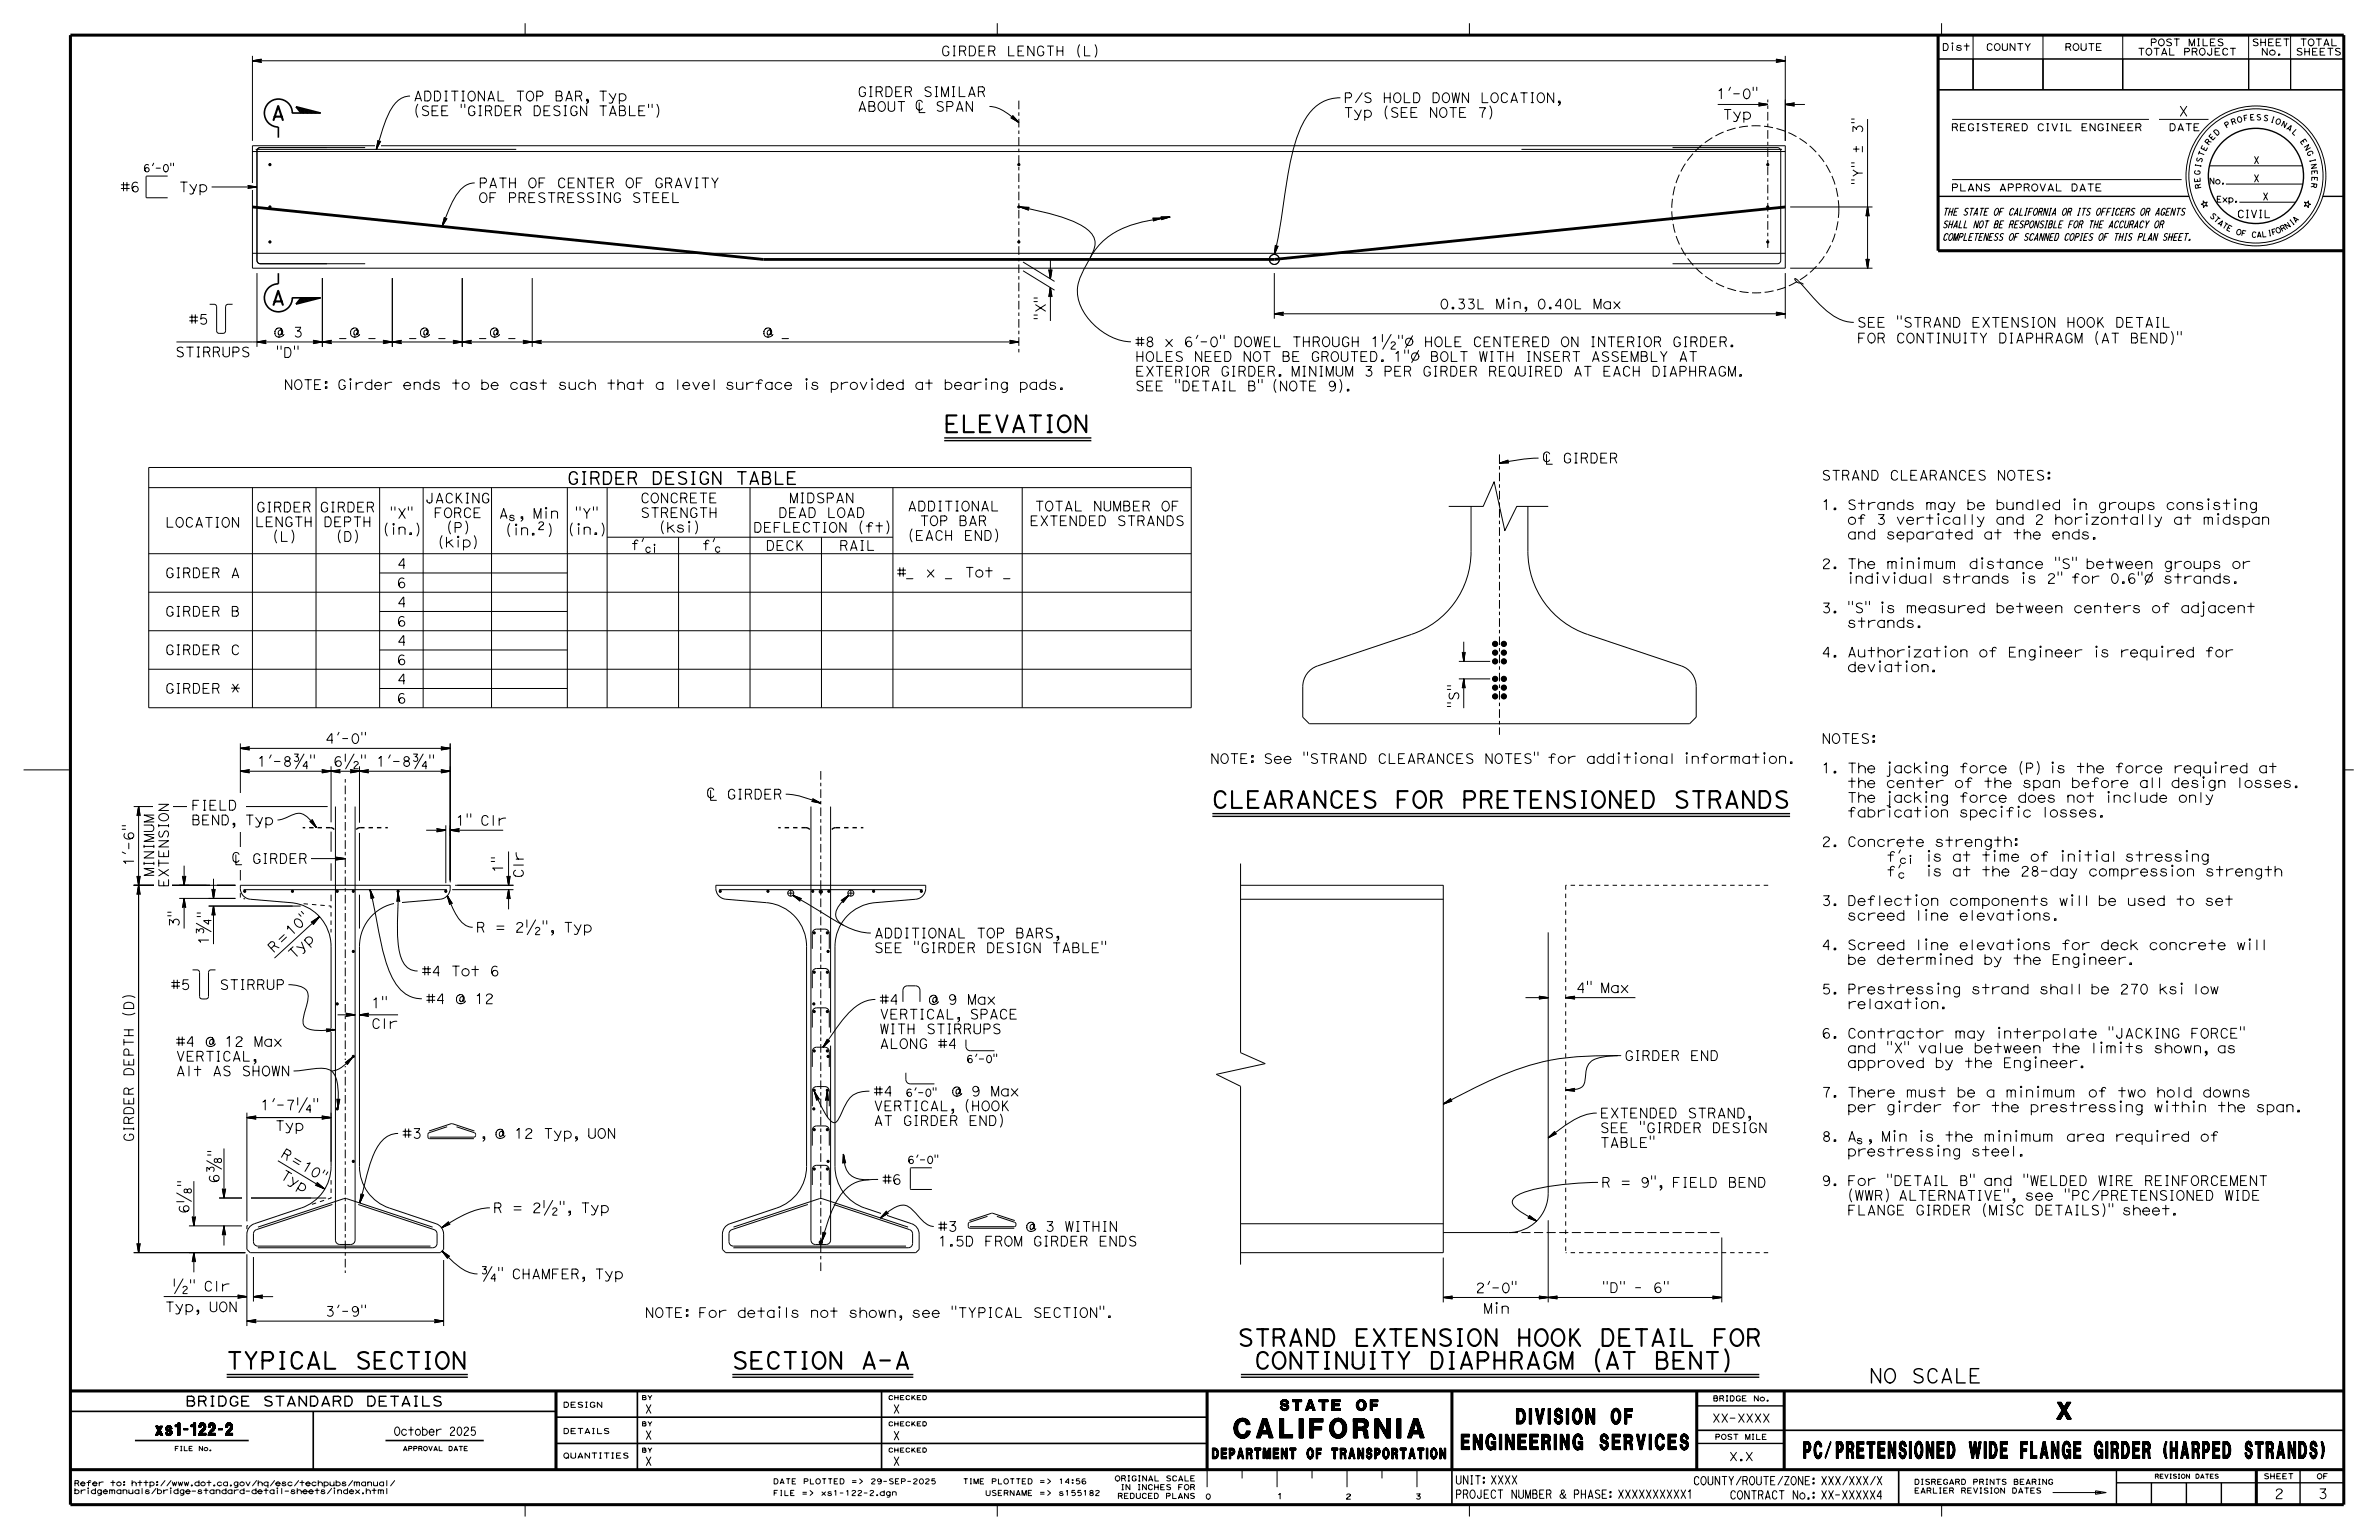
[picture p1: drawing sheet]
<svg xmlns="http://www.w3.org/2000/svg" width="432mm" height="279mm" viewBox="0 0 432 279" stroke-linecap="round" stroke-linejoin="round" font-family="sans-serif">
<defs><g id="words">
<text font-size="3.5" x="224" y="260.9">CALIFORNIA</text>
<g font-size="3">
<text x="171.3" y="78.4">ELEVATION</text>
<text x="219.9" y="146.6">CLEARANCES FOR PRETENSIONED STRANDS</text>
<text x="224.6" y="244.2">STRAND EXTENSION HOOK DETAIL FOR</text>
<text x="41" y="248.3">TYPICAL SECTION</text>
<text x="132.8" y="248.3">SECTION A-A</text>
<text x="225.9" y="248.3">CONTINUITY DIAPHRAGM (AT BENT)</text>
<text x="373.3" y="257.5">X</text>
<text x="327.4" y="264.6">PC/PRETENSIONED WIDE FLANGE GIRDER (HARPED STRANDS)</text>
</g>
<g font-size="2.8">
<text x="265.2" y="263">ENGINEERING SERVICES</text>
<text x="275.2" y="258.3">DIVISION OF</text>
</g>
<text font-size="2.6" x="339.2" y="250.9">NO SCALE</text>
<g font-size="2.5">
<text x="49.2" y="21.8">A</text>
<text x="49.2" y="55.3">A</text>
</g>
<text font-size="2.3" x="102.9" y="87.9">GIRDER DESIGN TABLE</text>
<text font-size="2.2" x="28.2" y="260.4">xs1-122-2</text>
<g font-size="1.9">
<text x="232.3" y="255.9">STATE OF</text>
<text x="220" y="264.7">DEPARTMENT OF TRANSPORTATION</text>
</g>
<g font-size="1.8">
<text x="170.8" y="10.1">GIRDER LENGTH (L)</text>
<text x="155.6" y="17.5">GIRDER SIMILAR</text>
<text x="311.5" y="17.9">1'-0&quot;</text>
<text x="75" y="21">(SEE &quot;GIRDER DESIGN TABLE&quot;)</text>
<text x="75" y="18.3">ADDITIONAL TOP BAR, Typ</text>
<text x="243.9" y="21.3">Typ (SEE NOTE 7)</text>
<text x="243.9" y="18.6">P/S HOLD DOWN LOCATION,</text>
<text x="312.7" y="21.6">Typ</text>
<text x="395.4" y="21.1">X</text>
<text x="338.1" y="24.3" transform="rotate(-90 338.1 24.3)">3&quot;</text>
<text x="21.9" y="34.8">#6</text>
<text x="30.7" y="34.8">Typ</text>
<text x="86.8" y="34.1">PATH OF CENTER OF GRAVITY</text>
<text x="338.1" y="33.6" transform="rotate(-90 338.1 33.6)">&quot;Y&quot; ±</text>
<text x="86.8" y="36.7">OF PRESTRESSING STEEL</text>
<text x="34.3" y="58.8">#5</text>
<text x="189.8" y="58.1" transform="rotate(-90 189.8 58.1)">&quot;X&quot;</text>
<text x="261.3" y="56">0.33L Min, 0.40L Max</text>
<text x="337" y="59.4">SEE &quot;STRAND EXTENSION HOOK DETAIL</text>
<text x="31.8" y="64.8">STIRRUPS</text>
<text x="49.7" y="61.1">@ 3</text>
<text x="50.1" y="64.8">&quot;D&quot;</text>
<text x="61.6" y="61.1">_@ _</text>
<text x="74.3" y="61.2">_@ _</text>
<text x="87" y="61.2">_@ _</text>
<text x="138.4" y="61.1">@ _</text>
<text x="206" y="65.6">HOLES NEED NOT BE GROUTED. 1&quot;Ø BOLT WITH INSERT ASSEMBLY AT</text>
<text x="206" y="62.9">#8 x 6'-0&quot; DOWEL THROUGH 1½&quot;Ø HOLE CENTERED ON INTERIOR GIRDER.</text>
<text x="337" y="62.2">FOR CONTINUITY DIAPHRAGM (AT BEND)&quot;</text>
<text x="51.5" y="70.7">NOTE: Girder ends to be cast such that a level surface is provided at bearing pads.</text>
<text x="206" y="70.9">SEE &quot;DETAIL B&quot; (NOTE 9).</text>
<text x="206" y="68.2">EXTERIOR GIRDER. MINIMUM 3 PER GIRDER REQUIRED AT EACH DIAPHRAGM.</text>
<text x="330.6" y="87.1">STRAND CLEARANCES NOTES:</text>
<text x="30" y="95.7">LOCATION</text>
<text x="46.3" y="95.6">LENGTH</text>
<text x="46.5" y="92.9">GIRDER</text>
<text x="58" y="92.9">GIRDER</text>
<text x="58.7" y="95.6">DEPTH</text>
<text x="70.7" y="94">&quot;X&quot;</text>
<text x="77.1" y="91.3">JACKING</text>
<text x="78.7" y="93.9">FORCE</text>
<text x="90.5" y="94">A , Min</text>
<text x="104.3" y="94">&quot;Y&quot;</text>
<text x="116.2" y="91.2">CONCRETE</text>
<text x="116.2" y="93.9">STRENGTH</text>
<text x="141.2" y="93.9">DEAD LOAD</text>
<text x="143.2" y="91.2">MIDSPAN</text>
<text x="164.7" y="92.7">ADDITIONAL</text>
<text x="166.9" y="95.4">TOP BAR</text>
<text x="186.9" y="95.4">EXTENDED STRANDS</text>
<text x="187.8" y="92.7">TOTAL NUMBER OF</text>
<text x="330.6" y="92.5">1. Strands may be bundled in groups consisting</text>
<text x="335.3" y="95.1">of 3 vertically and 2 horizontally at midspan</text>
<text x="60.9" y="98.2">(D)</text>
<text x="69.5" y="97">(in.)</text>
<text x="79.4" y="99.3">(kip)</text>
<text x="81" y="96.6">(P)</text>
<text x="91.7" y="97.1">(in.Ä)</text>
<text x="103" y="97">(in.)</text>
<text x="114.6" y="99.7">f'</text>
<text x="119.6" y="96.6">(ksi)</text>
<text x="127.4" y="99.8">f'</text>
<text x="136.7" y="96.6">DEFLECTION (ft)</text>
<text x="139" y="99.9">DECK</text>
<text x="152.3" y="99.9">RAIL</text>
<text x="164.7" y="98">(EACH END)</text>
<text x="335.3" y="97.8">and separated at the ends.</text>
<text x="29.9" y="104.8">GIRDER A</text>
<text x="72" y="106.6">6</text>
<text x="72.1" y="103.1">4</text>
<text x="162.8" y="104.7">#_ x _ Tot _</text>
<text x="330.6" y="103.2">2. The minimum distance &quot;S&quot; between groups or</text>
<text x="335.3" y="105.8">individual strands is 2&quot; for 0.6&quot;Ø strands.</text>
<text x="29.9" y="111.8">GIRDER B</text>
<text x="72" y="113.6">6</text>
<text x="72.1" y="110.1">4</text>
<text x="330.6" y="111.2">3. &quot;S&quot; is measured between centers of adjacent</text>
<text x="335.3" y="113.9">strands.</text>
<text x="29.9" y="118.8">GIRDER C</text>
<text x="72.1" y="117.1">4</text>
<text x="330.6" y="119.2">4. Authorization of Engineer is required for</text>
<text x="29.9" y="125.8">GIRDER *</text>
<text x="72" y="120.6">6</text>
<text x="72.1" y="124.1">4</text>
<text x="335.3" y="121.9">deviation.</text>
<text x="72" y="127.6">6</text>
<text x="264.8" y="128.5" transform="rotate(-90 264.8 128.5)">&quot;S&quot;</text>
<text x="59" y="134.9">4'-0&quot;</text>
<text x="330.6" y="134.9">NOTES:</text>
<text x="46.7" y="139">1'-8¾&quot;</text>
<text x="60.5" y="139">6½&quot; 1'-8¾&quot;</text>
<text x="219.6" y="138.5">NOTE: See &quot;STRAND CLEARANCES NOTES&quot; for additional information.</text>
<text x="330.6" y="140.2">1. The jacking force (P) is the force required at</text>
<text x="335.3" y="142.9">the center of the span before all design losses.</text>
<text x="34.7" y="149.7">BEND, Typ</text>
<text x="34.7" y="147">FIELD</text>
<text x="82.7" y="149.7">1&quot; Clr</text>
<text x="335.3" y="148.2">fabrication specific losses.</text>
<text x="335.3" y="145.6">The jacking force does not include only</text>
<text x="330.6" y="153.6">2. Concrete strength:</text>
<text x="24.3" y="157.1" transform="rotate(-90 24.3 157.1)">1'-6&quot;</text>
<text x="27.9" y="159.1" transform="rotate(-90 27.9 159.1)">MINIMUM</text>
<text x="30.6" y="161" transform="rotate(-90 30.6 161)">EXTENSION</text>
<text x="91.3" y="158.4" transform="rotate(-90 91.3 158.4)">1&quot;</text>
<text x="95" y="159.3" transform="rotate(-90 95 159.3)">Clr</text>
<text x="342.4" y="158.9">f'</text>
<text x="342.4" y="156.3">f'</text>
<text x="349" y="158.9">is at the 28-day compression strength</text>
<text x="349.4" y="156.3">is at time of initial stressing</text>
<text x="330.6" y="164.3">3. Deflection components will be used to set</text>
<text x="335.3" y="167">screed line elevations.</text>
<text x="32.5" y="168.2" transform="rotate(-90 32.5 168.2)">3&quot;</text>
<text x="37.9" y="171.4" transform="rotate(-90 37.9 171.4)">1¾</text>
<text x="49.6" y="172.9" transform="rotate(-43 49.6 172.9)">R = 1 0 &quot;</text>
<text x="86.4" y="169.1">R = 2½&quot;, Typ</text>
<text x="158.6" y="172.8">SEE &quot;GIRDER DESIGN TABLE&quot;</text>
<text x="158.6" y="170.2">ADDITIONAL TOP BARS,</text>
<text x="330.6" y="172.3">4. Screed line elevations for deck concrete will</text>
<text x="31" y="179.5">#5</text>
<text x="37.2" y="179.5">STIRRUP</text>
<text x="53.3" y="174.1" transform="rotate(-43 53.3 174.1)">T y p</text>
<text x="76.5" y="177.1">#4 Tot 6</text>
<text x="335.3" y="175">be determined by the Engineer.</text>
<text x="24.3" y="184.6" transform="rotate(-90 24.3 184.6)">(D)</text>
<text x="67.4" y="182.9">1&quot;</text>
<text x="77.3" y="182.1">#4 @ 12</text>
<text x="159.6" y="184.9">VERTICAL, SPACE</text>
<text x="159.6" y="182.2">#4</text>
<text x="166.6" y="182.2">@ 9 Max</text>
<text x="286.1" y="180.1">4&quot; Max</text>
<text x="330.6" y="180.3">5. Prestressing strand shall be 270 ksi low</text>
<text x="335.3" y="183">relaxation.</text>
<text x="31.9" y="189.9">#4 @ 12 Max</text>
<text x="67.4" y="186.6">Clr</text>
<text x="159.6" y="190.2">ALONG #4</text>
<text x="159.6" y="187.6">WITH STIRRUPS</text>
<text x="330.6" y="188.4">6. Contractor may interpolate &quot;JACKING FORCE&quot;</text>
<text x="335.3" y="191">and &quot;X&quot; value between the limits shown, as</text>
<text x="24.3" y="195.3" transform="rotate(-90 24.3 195.3)">DEPTH</text>
<text x="31.9" y="195.2">Alt AS SHOWN</text>
<text x="31.9" y="192.5">VERTICAL,</text>
<text x="294.8" y="192.4">GIRDER END</text>
<text x="335.3" y="193.7">approved by the Engineer.</text>
<text x="47.3" y="201.4">1'-7¼&quot;</text>
<text x="158.6" y="201.5">VERTICAL, (HOOK</text>
<text x="158.6" y="198.9">#4</text>
<text x="169.4" y="198.9">@ 9 Max</text>
<text x="290.4" y="202.8">EXTENDED STRAND,</text>
<text x="330.6" y="199.1">7. There must be a minimum of two hold downs</text>
<text x="335.3" y="201.7">per girder for the prestressing within the span.</text>
<text x="24.3" y="207.2" transform="rotate(-90 24.3 207.2)">GIRDER</text>
<text x="49.9" y="205.1">Typ</text>
<text x="50.8" y="209.8" transform="rotate(31 50.8 209.8)">R = 1 0 &quot;</text>
<text x="73" y="206.5">#3</text>
<text x="83" y="206.5">, @ 12 Typ, UON</text>
<text x="158.6" y="204.2">AT GIRDER END)</text>
<text x="290.4" y="208.2">TABLE&quot;</text>
<text x="290.4" y="205.5">SEE &quot;GIRDER DESIGN</text>
<text x="330.6" y="207.1">8. A , Min is the minimum area required of</text>
<text x="335.3" y="209.7">prestressing steel.</text>
<text x="39.8" y="214.7" transform="rotate(-90 39.8 214.7)">6?</text>
<text x="50.7" y="213.7" transform="rotate(31 50.7 213.7)">T y p</text>
<text x="160.1" y="214.9">#6</text>
<text x="290.6" y="215.4">R = 9&quot;, FIELD BEND</text>
<text x="330.6" y="215.1">9. For &quot;DETAIL B&quot; and &quot;WELDED WIRE REINFORCEMENT</text>
<text x="34.3" y="220.2" transform="rotate(-90 34.3 220.2)">6?</text>
<text x="89.5" y="220">R = 2½&quot;, Typ</text>
<text x="335.3" y="220.4">FLANGE GIRDER (MISC DETAILS)&quot; sheet.</text>
<text x="335.3" y="217.8">(WWR) ALTERNATIVE&quot;, see &quot;PC/PRETENSIONED WIDE</text>
<text x="170.2" y="226.1">1.5D FROM GIRDER ENDS</text>
<text x="170.2" y="223.4">#3</text>
<text x="181.3" y="223.4">@ 3 WITHIN</text>
<text x="87.1" y="232">¾&quot; CHAMFER, Typ</text>
<text x="29.9" y="238">Typ, UON</text>
<text x="31.2" y="234.2">½&quot; Clr</text>
<text x="59" y="238.8">3'-9&quot;</text>
<text x="117" y="239">NOTE: For details not shown, see &quot;TYPICAL SECTION&quot;.</text>
<text x="267.8" y="234.5">2'-0&quot;</text>
<text x="269.2" y="238.3">Min</text>
<text x="290.8" y="234.5">&quot;D&quot; - 6&quot;</text>
<text x="33.6" y="255.1">BRIDGE STANDARD DETAILS</text>
<text x="412.8" y="271.9">2</text>
<text x="420.7" y="271.9">3</text>
</g>
<g font-size="1.5">
<text x="117.1" y="256.4">X</text>
<text x="162.1" y="256.4">X</text>
<text x="71.5" y="260.4">October 2025</text>
<text x="117.1" y="261.1">X</text>
<text x="162.1" y="261.2">X</text>
<text x="310.7" y="258">XX-XXXX</text>
<text x="117.1" y="265.9">X</text>
<text x="162.1" y="265.9">X</text>
<text x="264.1" y="269.3">UNIT: XXXX</text>
<text x="307.3" y="269.4">COUNTY/ROUTE/ZONE: XXX/XXX/X</text>
<text x="313.8" y="265">X.X</text>
<text x="264.1" y="271.8">PROJECT NUMBER &amp; PHASE: XXXXXXXXXX1</text>
<text x="313.9" y="272">CONTRACT No.: XX-XXXXX4</text>
</g>
<text font-size="1.4" x="406" y="39.5">CIVIL</text>
<g font-size="1.3">
<text x="354.1" y="23.7">REGISTERED CIVIL ENGINEER</text>
<text x="393.6" y="23.7">DATE</text>
<text x="409" y="29.7">X</text>
<text x="26" y="31.2">6'-0&quot;</text>
<text x="354.1" y="34.7">PLANS APPROVAL DATE</text>
<text x="409" y="33">X</text>
<text x="352.5" y="41.3">SHALL NOT BE RESPONSIBLE FOR THE ACCURACY OR</text>
<text x="352.5" y="39.1">THE STATE OF CALIFORNIA OR ITS OFFICERS OR AGENTS</text>
<text x="410.7" y="36.3">X</text>
<text x="352.5" y="43.6">COMPLETENESS OF SCANNED COPIES OF THIS PLAN SHEET.</text>
<text x="92.3" y="94.5">s</text>
<text x="175.4" y="192.8">6'-0&quot;</text>
<text x="164.4" y="198.9">6'-0&quot;</text>
<text x="336.9" y="207.5">s</text>
<text x="164.7" y="211.1">6'-0&quot;</text>
</g>
<g font-size="1.2">
<text x="352.5" y="9.2">Dist</text>
<text x="360.4" y="9.2">COUNTY</text>
<text x="374.7" y="9.2">ROUTE</text>
<text x="388" y="10">TOTAL PROJECT</text>
<text x="390.2" y="8.3">POST MILES</text>
<text x="408.7" y="8.3">SHEET</text>
<text x="410.4" y="10">No.</text>
<text x="416.7" y="10">SHEETS</text>
<text x="417.4" y="8.3">TOTAL</text>
</g>
<g font-size="1.1">
<text x="400.9" y="33.4">No.</text>
<text x="402.3" y="36.7">Exp.</text>
</g>
<g font-size="1">
<text x="404.1" y="23.3" transform="rotate(-31 404.1 23.3)">P</text>
<text x="405.1" y="22.7" transform="rotate(-20 405.1 22.7)">R</text>
<text x="406.1" y="22.3" transform="rotate(-15 406.1 22.3)">O</text>
<text x="407.3" y="22" transform="rotate(-10 407.3 22)">F</text>
<text x="408.4" y="21.8" transform="rotate(-4 408.4 21.8)">E</text>
<text x="409.5" y="21.8" transform="rotate(1 409.5 21.8)">S</text>
<text x="410.7" y="21.8" transform="rotate(12 410.7 21.8)">S</text>
<text x="412" y="22.1" transform="rotate(17 412 22.1)">I</text>
<text x="412.9" y="22.3" transform="rotate(22 412.9 22.3)">O</text>
<text x="413.9" y="22.8" transform="rotate(28 413.9 22.8)">N</text>
<text x="414.9" y="23.3" transform="rotate(33 414.9 23.3)">A</text>
<text x="399.6" y="29.6" transform="rotate(-74 399.6 29.6)">S</text>
<text x="399.9" y="28.5" transform="rotate(-69 399.9 28.5)">T</text>
<text x="400.3" y="27.5" transform="rotate(-63 400.3 27.5)">E</text>
<text x="400.9" y="26.4" transform="rotate(-53 400.9 26.4)">R</text>
<text x="401.5" y="25.5" transform="rotate(-47 401.5 25.5)">E</text>
<text x="402.3" y="24.7" transform="rotate(-42 402.3 24.7)">D</text>
<text x="415.9" y="24" transform="rotate(44 415.9 24)">L</text>
<text x="417.4" y="25.6" transform="rotate(55 417.4 25.6)">E</text>
<text x="418.1" y="26.6" transform="rotate(60 418.1 26.6)">N</text>
<text x="418.6" y="27.6" transform="rotate(65 418.6 27.6)">G</text>
<text x="419.2" y="28.9" transform="rotate(76 419.2 28.9)">I</text>
<text x="419.4" y="29.8" transform="rotate(81 419.4 29.8)">N</text>
<text x="399.3" y="31.8" transform="rotate(-85 399.3 31.8)">G</text>
<text x="399.4" y="33.1" transform="rotate(-96 399.4 33.1)">E</text>
<text x="399.4" y="30.5" transform="rotate(-79 399.4 30.5)">I</text>
<text x="399.6" y="34.2" transform="rotate(-101 399.6 34.2)">R</text>
<text x="419.5" y="33.1" transform="rotate(98 419.5 33.1)">R</text>
<text x="419.6" y="30.9" transform="rotate(87 419.6 30.9)">E</text>
<text x="419.6" y="32" transform="rotate(92 419.6 32)">E</text>
<text x="401" y="39.2" transform="rotate(46 401 39.2)">S</text>
<text x="401.7" y="39.9" transform="rotate(41 401.7 39.9)">T</text>
<text x="402.4" y="40.6" transform="rotate(37 402.4 40.6)">A</text>
<text x="403.2" y="41.1" transform="rotate(32 403.2 41.1)">T</text>
<text x="404" y="41.7" transform="rotate(27 404 41.7)">E</text>
<text x="415" y="41.6" transform="rotate(-34 415 41.6)">N</text>
<text x="416" y="40.9" transform="rotate(-38 416 40.9)">I</text>
<text x="416.6" y="40.5" transform="rotate(-43 416.6 40.5)">A</text>
<text x="405.7" y="42.4" transform="rotate(18 405.7 42.4)">O</text>
<text x="406.7" y="42.7" transform="rotate(13 406.7 42.7)">F</text>
<text x="408.6" y="43" transform="rotate(4 408.6 43)">C</text>
<text x="409.6" y="43.1" transform="rotate(-1 409.6 43.1)">A</text>
<text x="410.5" y="43" transform="rotate(-6 410.5 43)">L</text>
<text x="411.7" y="42.9" transform="rotate(-10 411.7 42.9)">I</text>
<text x="412.4" y="42.7" transform="rotate(-15 412.4 42.7)">F</text>
<text x="413.3" y="42.4" transform="rotate(-24 413.3 42.4)">O</text>
<text x="414.2" y="42.1" transform="rotate(-29 414.2 42.1)">R</text>
<text x="102.2" y="255.3">DESIGN</text>
<text x="310.9" y="254.2">BRIDGE No.</text>
<text x="102.2" y="260.1">DETAILS</text>
<text x="311.2" y="261.2">POST MILE</text>
<text x="13.4" y="269.6">Refer to: http://www.dot.ca.gov/hq/esc/techpubs/manual/</text>
<text x="102.2" y="264.6">QUANTITIES</text>
<text x="140.3" y="269.2">DATE PLOTTED =&gt;</text>
<text x="158" y="269.2">29-SEP-2025</text>
<text x="174.7" y="269.2">TIME PLOTTED =&gt;</text>
<text x="192.1" y="269.2">14:56</text>
<text x="202.3" y="268.7">ORIGINAL SCALE</text>
<text x="347.4" y="269.3">DISREGARD PRINTS BEARING</text>
<text x="410.8" y="268.3">SHEET</text>
<text x="420.5" y="268.3">OF</text>
<text x="13.4" y="271">bridgemanuals/bridge-standard-detail-sheets/index.html</text>
<text x="140.3" y="271.3">FILE =&gt;</text>
<text x="149" y="271.3">xs1-122-2.dgn</text>
<text x="178.8" y="271.3">USERNAME =&gt;</text>
<text x="192.1" y="271.3">s155182</text>
<text x="202.8" y="271.9">REDUCED PLANS</text>
<text x="203.4" y="270.3">IN INCHES FOR</text>
<text x="218.8" y="272">0</text>
<text x="231.8" y="271.9">1</text>
<text x="244.2" y="272">2</text>
<text x="256.9" y="272">3</text>
<text x="347.4" y="270.9">EARLIER REVISION DATES</text>
</g>
<g font-size=".8">
<text x="116.4" y="253.9">BY</text>
<text x="161.2" y="253.9">CHECKED</text>
<text x="31.6" y="263.2">FILE No.</text>
<text x="73.1" y="263.2">APPROVAL DATE</text>
<text x="116.4" y="258.7">BY</text>
<text x="116.4" y="263.5">BY</text>
<text x="161.2" y="258.7">CHECKED</text>
<text x="161.2" y="263.5">CHECKED</text>
<text x="391.1" y="268.2">REVISION DATES</text>
</g>
</g></defs>
<g fill="none" stroke="#000" stroke-width=".18">
<path d="M95.3 4.2v2.2M181 4.2v2.2M266.7 4.2v2.2M351.8 10.7h6.3v5.6h-6.3zM351.8 10.7h73.6M352.4 4.2v2.2M358.1 10.7h12.7v5.6h-12.7zM358.1 6.4v9.9M370.8 6.4v9.9M370.8 10.7h14.5v5.6h-14.5zM385.3 10.7h22.8v5.6h-22.8zM385.3 6.4v9.9"/>
<path d="M408.1 6.4v9.9M408.1 10.7h7.7v5.6h-7.7zM415.8 6.4v9.9M415.8 10.7h9.6v5.6h-9.6zM45.8 26.4h278.2v22.3h-278.2zM45.8 27.5h278.2M46.4 27.1h47.3M49 37.5h.1M49 29.9h.1M59.3 26.8h-12.1a.59 .59 0 0 0-.6 .6v19.9a.59 .59 0 0 0 .6 .6h12.1M66.3 26.8h-19.1a.59 .59 0 0 0-.6 .6v19.9a.59 .59 0 0 0 .6 .6h19.1M185 37.5h.1"/>
<path d="M185 29.9h.1M276.2 27.1h47.2M303.6 26.8h19a.59 .59 0 0 1 .6 .6v19.9a.59 .59 0 0 1-.6 .6h-19M320.9 37.5h.1M320.9 29.9h.1M354.3 32.6h41.7M354.3 21.7h35.7M391.9 21.7h9M399.9 36.4l.3 .4 .4-.1-.2 .3 .2 .4-.4-.1-.3 .4v-.5l-.4-.1 .4-.2zM401 30.1h16.9M404 33.4h14M406.5 36.7h10.2"/>
<path d="M418.3 36.7l.4 .1 .3-.3v.4l.4 .2-.4 .1v.5l-.3-.4-.4 .1 .2-.4zM45.8 46h278.2M49 43.9h.1M185 43.9h.1M320.9 43.9h.1M327.3 51.6l-.4-.3a.94 .94 0 0 1-1.1-.8l.6 .5a39.5 39.5 0 0 0 6.2 6.2 6.9 6.9 0 0 0 3.9 1.3M32 62h13.8M27 84.8v43.6h189.2M27 88.5h189.2M45.8 88.5v39.9M57.4 88.5v39.9M68.9 88.5v39.9"/>
<path d="M76.8 88.5v39.9M89.2 88.5v39.9M103 88.5v39.9M110.2 88.5v39.9M110.2 97.5h51.9M123.2 97.5v30.9M136.1 88.5v39.9M149.1 97.5v30.9M162.1 88.5v39.9M185.5 88.5v39.9M263 91.9h6.2l2-4.5 1.9 8.9 2.2-4.4h5.7M267 91.9v8.2a15.9 15.9 0 0 1-10.8 15l-17 5.7a4 4 0 0 0-2.7 3.8v5.5l1.1 1.2h69.1l1.2-1.2v-5.5a4 4 0 0 0-2.7-3.8l-17.1-5.7a15.9 15.9 0 0 1-10.8-15v-8.2"/>
<path d="M27 100.5h189.2M27 107.4h189.2M27 114.4h189.2M68.9 104h34.1M68.9 110.9h34.1M68.9 117.9h34.1M4.3 139.7h8.5M27 121.4h189.2M68.9 124.9h34.1M81.7 134.9v24.8M425.4 139.7h1.8M24.3 146.3h35.2"/>
<path d="M60.9 146.3v78.7a.79 .79 0 0 0 .8 .8h2a.79 .79 0 0 0 .8-.8v-78.7M147.2 146.3v78.7a.79 .79 0 0 0 .8 .8h2a.79 .79 0 0 0 .8-.8v-35.3M150.8 146.3v41M225.2 156.7v34.3l4.4 2-8.8 1.9 4.4 2.2v32.3M24.3 160.6h13.2M25.2 160.6v66.7M34.9 176h.9M36.2 176.4v4.4M37.8 176.4v4.4M37.9 164.4h15.2M38.3 176h.8M44.2 161.4h36.9"/>
<path d="M56.4 167.3l1.6-1-1.1 1.5-.1-.4zM58 166.3l-1.5 1.1M58 166.3l-1.2 1.2M58 166.3l-8.2 7.5M58 166.3l-1.4 1.1M58 166.3l-1.3 1.1M58 166.3l-1.2 1.4M58 166.3l-1.2 1.3M83 160.6h10.2M129.9 160.6h38.1a2.1 2.1 0 0 1-1.8 2.5l-7.4 .7a7.9 7.9 0 0 0-7.2 7.9v39.9a7.9 7.9 0 0 0 5.4 7.6l8.5 2.8a1.98 1.98 0 0 1 1.3 1.9v2.8l-.6 .6h-34.5l-.6-.6v-2.8a1.98 1.98 0 0 1 1.4-1.9l8.5-2.8a7.9 7.9 0 0 0 5.4-7.6v-39.9a7.9 7.9 0 0 0-7.3-7.9l-7.4-.7a2.08 2.08 0 0 1-1.8-2.5zM130.5 161.4h36.9M143 162h1.1"/>
<path d="M143.5 161.5v1.1M147.4 179.3v-2.8a.79 .79 0 0 1 .8-.8h1.5a.79 .79 0 0 1 .8 .8v2.8M147.4 172.1v-2.7a.79 .79 0 0 1 .8-.8h1.5a.79 .79 0 0 1 .8 .8v2.7M153.9 162h1.1M154.4 161.5v1.1M225.2 160.6h36.8v66.7h-36.8M225.2 163.1h36.8M281 169.2v47.3a7.1 7.1 0 0 1-7.1 7.1h-11.9M36.7 181.2h.7M147.4 186.4v-2.8a.79 .79 0 0 1 .8-.7h1.5a.79 .79 0 0 1 .8 .7v2.8M147.4 190.8v2.8M147.4 190.8a.79 .79 0 0 1 .8-.8h1.5a.79 .79 0 0 1 .8 .8"/>
<path d="M150.5 190.8v2.8M163.9 181.8v-2.2a.79 .79 0 0 1 .8-.7h1.5a.79 .79 0 0 1 .8 .7v2.2M39.8 217.4h16.7M44.8 202.8h15.3M50.4 210.6l8.5 5.1M57.3 215l1.6 .7M57.4 215h-.2l1.7 .7M57.4 215l1.5 .7M57.5 214.9l1.4 .8M57.5 214.5l1.4 1.2M57.5 214.6l1.4 1.1M57.5 214.8l1.4 .9"/>
<path d="M57.5 214.9v-.2l1.4 1M57.5 214.9l-.1 .1M60.3 218.5l-13.8 4.6a.79 .79 0 0 0-.5 .7v1.5a.79 .79 0 0 0 .8 .8h31.3M65 218.5l13.8 4.6M77.9 205.2l4.1-1.3 4.1 1.3M78 206.3h8M81.2 204.4l-3.3 1.1-.2 .3v.6l.3 .2h8M82.9 204.4l3.2 1.1M146.6 218.5l-13.7 4.6a.79 .79 0 0 0-.6 .7v1.5a.79 .79 0 0 0 .8 .8h31.4M147.4 215v-2.8a.79 .79 0 0 1 .8-.8h1.5a.79 .79 0 0 1 .8 .8v2.8M147.4 207.8v-2.7a.79 .79 0 0 1 .8-.8h1.5a.79 .79 0 0 1 .8 .8v2.7M147.4 200.7v-2.8a.79 .79 0 0 1 .8-.8h1.5a.79 .79 0 0 1 .8 .8v2.8"/>
<path d="M151.3 218.5l13.8 4.6M24.3 227.3h20.2M46.8 222.6l15.8-5.2 15.9 5.2M60.9 224.2h.1M78.8 223.1a.79 .79 0 0 1 .5 .7v1.8a.79 .79 0 0 1-.8 .8h-31.7M80.5 223.9a1.98 1.98 0 0 0-1.3-1.9l-8.5-2.8a7.9 7.9 0 0 1-5.5-7.6v-39.9a7.9 7.9 0 0 1 7.6-7.9l7.1-.7a2.08 2.08 0 0 0 1.8-2.5h-38.1a2.1 2.1 0 0 0 1.8 2.5l7.4 .7a7.9 7.9 0 0 1 7.3 7.9v39.9a7.9 7.9 0 0 1-5.4 7.6l-8.5 2.8a1.98 1.98 0 0 0-1.4 1.9v2.8l.6 .6h34.5l.6-.6v-2.8M133.1 222.6l15.8-5.2 15.9 5.2M147.2 224.2h.1M165.1 223.1a.79 .79 0 0 1 .5 .7v1.8a.79 .79 0 0 1-.8 .8h-31.7M176 221.4l4.1-1.3 4.1 1.3M176.1 222.6h8M179.2 220.7l-3.2 1.1-.3 .3 .1 .6 .3 .1h8"/>
<path d="M180.9 220.7l3.3 1.1M225.2 222h36.8M95.3 273v2.1M181 273v2.1M219.1 266.6v3.2M225.4 266.6v1.6M231.8 266.6v3.2M238.1 266.6v1.6M244.5 266.6v3.2M250.8 266.6v1.6M257.2 266.6v3.2M266.7 273v2.1"/>
<path d="M352.4 273v2.1M372.6 270.8h8.8M380.4 270.5l1.9 .3-1.9 .3zM380.7 270.7l.6 .1-.6 .1z"/>
<circle cx="49" cy="37.5" r=".09"/>
<circle cx="49" cy="29.9" r=".09"/>
<circle cx="49" cy="37.5" r=".2"/>
<circle cx="49" cy="29.9" r=".2"/>
<circle cx="49" cy="37.5" r=".13"/>
<circle cx="49" cy="29.9" r=".13"/>
<circle cx="184.9" cy="37.5" r=".2"/>
<circle cx="184.9" cy="29.9" r=".2"/>
<circle cx="184.9" cy="29.9" r=".09"/>
<circle cx="184.9" cy="37.5" r=".09"/>
<circle cx="184.9" cy="37.5" r=".13"/>
<circle cx="184.9" cy="29.9" r=".13"/>
<circle cx="320.9" cy="29.9" r=".2"/>
<circle cx="320.9" cy="37.5" r=".2"/>
<circle cx="320.9" cy="37.5" r=".13"/>
<circle cx="320.9" cy="29.9" r=".13"/>
<circle cx="320.9" cy="29.9" r=".09"/>
<circle cx="320.9" cy="37.5" r=".09"/>
<circle cx="409.5" cy="31.9" r="12.7"/>
<circle cx="409.5" cy="31.9" r="12.2"/>
<circle cx="49" cy="43.9" r=".09"/>
<circle cx="49" cy="43.9" r=".2"/>
<circle cx="49" cy="43.9" r=".13"/>
<circle cx="184.9" cy="43.9" r=".2"/>
<circle cx="184.9" cy="43.9" r=".09"/>
<circle cx="184.9" cy="43.9" r=".13"/>
<circle cx="231.3" cy="47.1" r=".91"/>
<circle cx="320.9" cy="43.9" r=".2"/>
<circle cx="320.9" cy="43.9" r=".13"/>
<circle cx="320.9" cy="43.9" r=".09"/>
<circle cx="271.4" cy="116.8" r=".47"/>
<circle cx="271.4" cy="120" r=".47"/>
<circle cx="271.4" cy="118.4" r=".47"/>
<circle cx="271.4" cy="118.4" r=".09"/>
<circle cx="271.4" cy="116.8" r=".09"/>
<circle cx="271.4" cy="120" r=".09"/>
<circle cx="271.4" cy="116.8" r=".32"/>
<circle cx="271.4" cy="120" r=".32"/>
<circle cx="271.4" cy="118.4" r=".32"/>
<circle cx="271.4" cy="120" r=".17"/>
<circle cx="271.4" cy="118.4" r=".17"/>
<circle cx="271.4" cy="116.8" r=".17"/>
<circle cx="271.4" cy="120" r=".4"/>
<circle cx="271.4" cy="116.8" r=".4"/>
<circle cx="271.4" cy="118.4" r=".4"/>
<circle cx="271.4" cy="120" r=".25"/>
<circle cx="271.4" cy="118.4" r=".25"/>
<circle cx="271.4" cy="116.8" r=".25"/>
<circle cx="273" cy="120" r=".25"/>
<circle cx="273" cy="116.8" r=".25"/>
<circle cx="273" cy="118.4" r=".25"/>
<circle cx="273" cy="118.4" r=".47"/>
<circle cx="273" cy="116.8" r=".47"/>
<circle cx="273" cy="120" r=".47"/>
<circle cx="273" cy="116.8" r=".09"/>
<circle cx="273" cy="118.4" r=".09"/>
<circle cx="273" cy="120" r=".09"/>
<circle cx="273" cy="116.8" r=".32"/>
<circle cx="273" cy="120" r=".32"/>
<circle cx="273" cy="118.4" r=".32"/>
<circle cx="273" cy="118.4" r=".17"/>
<circle cx="273" cy="120" r=".17"/>
<circle cx="273" cy="116.8" r=".17"/>
<circle cx="273" cy="116.8" r=".4"/>
<circle cx="273" cy="120" r=".4"/>
<circle cx="273" cy="118.4" r=".4"/>
<circle cx="271.4" cy="124.8" r=".47"/>
<circle cx="271.4" cy="123.2" r=".47"/>
<circle cx="271.4" cy="126.3" r=".47"/>
<circle cx="271.4" cy="123.2" r=".09"/>
<circle cx="271.4" cy="126.3" r=".09"/>
<circle cx="271.4" cy="124.8" r=".09"/>
<circle cx="271.4" cy="126.3" r=".32"/>
<circle cx="271.4" cy="123.2" r=".32"/>
<circle cx="271.4" cy="124.8" r=".32"/>
<circle cx="271.4" cy="126.3" r=".17"/>
<circle cx="271.4" cy="124.8" r=".17"/>
<circle cx="271.4" cy="123.2" r=".17"/>
<circle cx="271.4" cy="123.2" r=".4"/>
<circle cx="271.4" cy="126.3" r=".4"/>
<circle cx="271.4" cy="124.8" r=".4"/>
<circle cx="271.4" cy="126.3" r=".25"/>
<circle cx="271.4" cy="123.2" r=".25"/>
<circle cx="271.4" cy="124.8" r=".25"/>
<circle cx="273" cy="123.2" r=".25"/>
<circle cx="273" cy="124.8" r=".25"/>
<circle cx="273" cy="126.3" r=".25"/>
<circle cx="273" cy="123.2" r=".47"/>
<circle cx="273" cy="126.3" r=".47"/>
<circle cx="273" cy="124.8" r=".47"/>
<circle cx="273" cy="124.8" r=".09"/>
<circle cx="273" cy="126.3" r=".09"/>
<circle cx="273" cy="123.2" r=".09"/>
<circle cx="273" cy="126.3" r=".32"/>
<circle cx="273" cy="123.2" r=".32"/>
<circle cx="273" cy="124.8" r=".32"/>
<circle cx="273" cy="126.3" r=".17"/>
<circle cx="273" cy="123.2" r=".17"/>
<circle cx="273" cy="124.8" r=".17"/>
<circle cx="273" cy="123.2" r=".4"/>
<circle cx="273" cy="124.8" r=".4"/>
<circle cx="273" cy="126.3" r=".4"/>
<circle cx="44.4" cy="161.7" r=".06"/>
<circle cx="44.4" cy="161.7" r=".13"/>
<circle cx="44.4" cy="161.7" r=".2"/>
<circle cx="53.1" cy="161.7" r=".13"/>
<circle cx="53.1" cy="161.7" r=".2"/>
<circle cx="53.1" cy="161.7" r=".06"/>
<circle cx="61.2" cy="161.7" r=".2"/>
<circle cx="61.2" cy="161.7" r=".06"/>
<circle cx="61.2" cy="161.7" r=".13"/>
<circle cx="64.1" cy="161.7" r=".13"/>
<circle cx="64.1" cy="172.6" r=".13"/>
<circle cx="64.1" cy="161.7" r=".2"/>
<circle cx="64.1" cy="172.6" r=".2"/>
<circle cx="64.1" cy="172.6" r=".06"/>
<circle cx="64.1" cy="161.7" r=".06"/>
<circle cx="72.3" cy="161.7" r=".13"/>
<circle cx="72.3" cy="161.7" r=".06"/>
<circle cx="72.3" cy="161.7" r=".2"/>
<circle cx="80.9" cy="161.7" r=".2"/>
<circle cx="80.9" cy="161.7" r=".13"/>
<circle cx="80.9" cy="161.7" r=".06"/>
<circle cx="130.7" cy="161.7" r=".2"/>
<circle cx="130.7" cy="161.7" r=".06"/>
<circle cx="130.7" cy="161.7" r=".13"/>
<circle cx="139.4" cy="161.7" r=".06"/>
<circle cx="139.4" cy="161.7" r=".13"/>
<circle cx="139.4" cy="161.7" r=".2"/>
<circle cx="143.5" cy="162" r=".55"/>
<circle cx="147.5" cy="161.7" r=".06"/>
<circle cx="147.5" cy="161.7" r=".13"/>
<circle cx="147.5" cy="161.7" r=".2"/>
<circle cx="147.8" cy="169.2" r=".06"/>
<circle cx="147.8" cy="176.4" r=".06"/>
<circle cx="147.8" cy="176.4" r=".13"/>
<circle cx="147.8" cy="169.2" r=".13"/>
<circle cx="147.8" cy="169.2" r=".2"/>
<circle cx="147.8" cy="176.4" r=".2"/>
<circle cx="149" cy="161.8" r=".2"/>
<circle cx="149" cy="161.8" r=".3"/>
<circle cx="149" cy="161.8" r=".1"/>
<circle cx="150.2" cy="169.2" r=".2"/>
<circle cx="150.2" cy="176.4" r=".2"/>
<circle cx="150.2" cy="176.4" r=".06"/>
<circle cx="150.2" cy="169.2" r=".06"/>
<circle cx="150.2" cy="176.4" r=".13"/>
<circle cx="150.2" cy="169.2" r=".13"/>
<circle cx="150.3" cy="172.6" r=".06"/>
<circle cx="150.3" cy="172.6" r=".13"/>
<circle cx="150.3" cy="172.6" r=".2"/>
<circle cx="150.4" cy="161.7" r=".2"/>
<circle cx="150.4" cy="161.7" r=".06"/>
<circle cx="150.4" cy="161.7" r=".13"/>
<circle cx="154.4" cy="162" r=".55"/>
<circle cx="158.6" cy="161.7" r=".2"/>
<circle cx="158.6" cy="161.7" r=".13"/>
<circle cx="158.6" cy="161.7" r=".06"/>
<circle cx="167.2" cy="161.7" r=".13"/>
<circle cx="167.2" cy="161.7" r=".06"/>
<circle cx="167.2" cy="161.7" r=".2"/>
<circle cx="61.2" cy="182.1" r=".2"/>
<circle cx="61.2" cy="182.1" r=".06"/>
<circle cx="61.2" cy="182.1" r=".13"/>
<circle cx="64.1" cy="191.7" r=".13"/>
<circle cx="64.1" cy="191.7" r=".2"/>
<circle cx="64.1" cy="191.7" r=".06"/>
<circle cx="147.7" cy="182.1" r=".13"/>
<circle cx="147.7" cy="182.1" r=".2"/>
<circle cx="147.7" cy="182.1" r=".06"/>
<circle cx="147.8" cy="183.5" r=".06"/>
<circle cx="147.8" cy="190.7" r=".06"/>
<circle cx="147.8" cy="197.8" r=".06"/>
<circle cx="147.8" cy="190.7" r=".13"/>
<circle cx="147.8" cy="183.5" r=".13"/>
<circle cx="147.8" cy="197.8" r=".13"/>
<circle cx="147.8" cy="183.5" r=".2"/>
<circle cx="147.8" cy="190.7" r=".2"/>
<circle cx="147.8" cy="197.8" r=".2"/>
<circle cx="150.2" cy="183.5" r=".2"/>
<circle cx="150.2" cy="190.7" r=".2"/>
<circle cx="150.2" cy="197.8" r=".2"/>
<circle cx="150.2" cy="183.5" r=".06"/>
<circle cx="150.2" cy="190.7" r=".06"/>
<circle cx="150.2" cy="197.8" r=".06"/>
<circle cx="150.2" cy="183.5" r=".13"/>
<circle cx="150.2" cy="190.7" r=".13"/>
<circle cx="150.2" cy="197.8" r=".13"/>
<circle cx="150.3" cy="191.7" r=".06"/>
<circle cx="150.3" cy="191.7" r=".13"/>
<circle cx="150.3" cy="191.7" r=".2"/>
<circle cx="61.2" cy="201.2" r=".2"/>
<circle cx="61.2" cy="201.2" r=".06"/>
<circle cx="61.2" cy="201.2" r=".13"/>
<circle cx="64.1" cy="210.7" r=".13"/>
<circle cx="64.1" cy="210.7" r=".2"/>
<circle cx="64.1" cy="210.7" r=".06"/>
<circle cx="147.7" cy="201.2" r=".13"/>
<circle cx="147.7" cy="201.2" r=".2"/>
<circle cx="147.7" cy="201.2" r=".06"/>
<circle cx="147.8" cy="205" r=".06"/>
<circle cx="147.8" cy="212.1" r=".06"/>
<circle cx="147.8" cy="205" r=".13"/>
<circle cx="147.8" cy="212.1" r=".13"/>
<circle cx="147.8" cy="212.1" r=".2"/>
<circle cx="147.8" cy="204.9" r=".2"/>
<circle cx="150.2" cy="212.1" r=".2"/>
<circle cx="150.2" cy="204.9" r=".2"/>
<circle cx="150.2" cy="212.1" r=".06"/>
<circle cx="150.2" cy="205" r=".06"/>
<circle cx="150.2" cy="212.1" r=".13"/>
<circle cx="150.2" cy="205" r=".13"/>
<circle cx="150.3" cy="210.7" r=".06"/>
<circle cx="150.3" cy="210.7" r=".13"/>
<circle cx="150.3" cy="210.7" r=".2"/>
<circle cx="149" cy="225.4" r=".2"/>
<circle cx="149" cy="225.4" r=".3"/>
<circle cx="149" cy="225.4" r=".1"/>
</g>
<path d="M45.8 37.5l92.8 9.6h92.7l92.7-9.6" fill="none" stroke="#000" stroke-width=".51"/>
<path d="M60 150.2a.91 .91 0 0 1 .9 .9M60 150.2h-5.1M65.4 150.2a.91 .91 0 0 0-.9 .9M65.4 150.2h5M146.3 150.2a.91 .91 0 0 1 .9 .9M146.3 150.2h-5M151.7 150.2a.91 .91 0 0 0-.9 .9M151.7 150.2h5" fill="none" stroke="#000" stroke-width=".25" stroke-dasharray=".8 .7" stroke-linecap="butt"/>
<path d="M272.2 82.4v50.9M62.7 139.2v91.8M149 139.9v90.7" fill="none" stroke="#000" stroke-width=".18" stroke-dasharray="1.6 .6 .6 .6" stroke-linecap="butt"/>
<path d="M43.6 162v1l.9 .1M55.1 164l5 .4v4.8M284.2 160.6v66.7M320.9 160.6h-36.7M56.6 218.5l3.5-1.1v-3.7M44.8 223v-.6l.5-.2M320.9 227.3h-36.7" fill="none" stroke="#000" stroke-width=".18" stroke-dasharray=".8 .7" stroke-linecap="butt"/>
<path d="M333.8 38a15.2 15.2 0 0 0-22.4-13.4 15.2 15.2 0 0 0-1.2 26 15.2 15.2 0 0 0 23.5-11.1l.1-1.5M273.9 223.6h38.6" fill="none" stroke="#000" stroke-width=".18" stroke-dasharray="1.7 .6" stroke-linecap="butt"/>
<g fill="none" stroke="#000" stroke-width=".25">
<path d="M351.8 16.3h73.6M351.8 35.6h45.5M421.6 35.6h3.8M171.4 79.9h26.7M171.4 79.5h26.7M220 148.1h104.9M220 147.6h104.9M41.1 249.9h43.8M41.1 249.4h43.8M132.9 249.9h32.9M132.9 249.4h32.9M225.2 249.9h94.1"/>
<path d="M225.2 249.4h94.1M308 255.1h15.8M308 261.9h15.8M384.1 266.6v6.4M384.1 269h41.3M390.5 269v4M396.8 269v4M403.2 269v4M417.5 266.6v6.4"/>
<circle cx="409.5" cy="31.9" r="8.6"/>
</g>
<path d="M12.8 6.4h412.6v266.6h-412.6zM351.8 6.4v39.1h73.6M12.8 252.4h412.6M100.9 252.4v14.2M219.1 252.4v14.2M263.5 252.4v14.2M308 252.4v14.2M323.8 252.4v14.2M12.8 266.6h412.6M409.5 266.7v6.3" fill="none" stroke="#000" stroke-width=".55"/>
<g fill="none" stroke="#000" stroke-width=".3">
<path d="M53.9 19.6l3.6 .9M54.1 19.8l2.6 .7M54.3 20.1l1.7 .4M54.5 20.3l.8 .2M54.6 20.5l-.9-1.1 4.5 1.1h-5.1a2.54 2.54 0 0 0-2.6-2.5 2.54 2.54 0 0 0-2.5 2.5 2.54 2.54 0 0 0 2.5 2.5v2M50.5 49.6v1.9a2.54 2.54 0 0 0-2.5 2.5 2.54 2.54 0 0 0 2.5 2.6 2.54 2.54 0 0 0 2.6-2.6h5.1l-4.5 1.2 .9-1.2M55.3 54l-.8 .2M56 54l-1.7 .5M56.7 54l-2.6 .7M57.5 54l-3.6 .9M12.8 256.1h88.1M56.9 256.1v10.5"/>
<path d="M100.9 257.1h118.2M115.7 252.4v14.2M160 252.4v14.2M308 259.5h117.4M24.5 261.4h20.6M70 261.4h17.8M100.9 261.9h118.2M263.5 266.6v6.4M344.6 266.6v6.4"/>
</g>
<g fill="#000">
<circle cx="53.1" cy="20.5" r=".13"/>
<circle cx="53.1" cy="54.1" r=".13"/>
</g>
<g fill="#fff">
<path d="M45.6 33.3h.4v1.2h-.4z"/>
<path d="M68 26.3h1.1v.2h-1.1z"/>
<path d="M62.3 133.4h.7v7.4h-.7z"/>
<path d="M71.6 163.5h1.3v.5h-1.3z"/>
<path d="M60 186.6h.2v.6h-.2z"/>
<path d="M160 220.1h1v.5h-1z"/>
<path d="M62.6 192.4h.3v1h-.3z"/>
</g>
<g fill="none" stroke="#000" stroke-width=".18">
<path d="M45.8 11l1.7 .3-.1-.1M45.8 11l1.6 .3M45.8 10.1v15.4M45.8 11h278.2M45.8 11l1.6 .1M45.8 11l1.6 .2M47.4 11h-1.6M47.4 10.9v.3M47.4 10.9l-1.6 .1M47.4 10.9l.1-.2-1.7 .3M47.4 10.8l-1.6 .2M74.4 17.4a4 4 0 0 0-3.5 2.6l-.9 1.9-1.7 5.2"/>
<path d="M243.3 17.7a7.5 7.5 0 0 0-6.8 4.7 40.5 40.5 0 0 0-3.3 12.7l-1.1 7.7-.8 3.4M311.8 19h9.1M319.2 18.7l1.7 .3M319.3 18.8l-.1-.2 1.7 .4M319.3 18.8l1.6 .2M319.3 18.8v.3M319.3 18.9l1.6 .1M320.9 19h-1.6M320.9 19l-1.7 .3 .1-.2M320.9 19l-1.6 .1M320.9 19l-1.7 .2M322.4 10.8l1.6 .2"/>
<path d="M322.4 10.9v.3M322.4 10.9v-.2l1.6 .3M322.4 10.9l1.6 .1M322.5 11h1.5M324 11l-1.6 .2M324 19l1.7 .3-.1-.2M324 11l-1.5 .1M324 19l1.7 .2M324 10.1v15.4M324 11l-1.6 .3M324 11l-1.6 .3v-.1M324 19l1.6 .1"/>
<path d="M324 19h1.6M324 19h3.6M325.6 18.9l-1.6 .1M325.6 18.8l.1-.2-1.7 .4M325.6 18.8l-1.6 .2M325.6 18.8v.3M325.7 18.7l-1.7 .3M38.4 33.9h8.2M45 33.7l1.6 .2M45.1 33.8l1.5 .1M45.1 33.8v.1M45.1 33.8l-.1-.2 1.6 .3"/>
<path d="M45.1 33.9v.2M45.1 33.9h1.5M46.6 33.9l-1.5 .1M46.6 33.9l-1.6 .2M46.6 33.9l-1.6 .3 .1-.1M46.6 33.9l-1.5 .2M68.6 25.5l-.3 1.6M68.7 25.6l-.4 1.5M68.7 25.6l-.1-.2-.3 1.7M68.7 25.6l.1 .1M68.8 25.7l-.5 1.4M68.9 25.7l-.6 1.4"/>
<path d="M69 25.6l-.2 .1M69 25.6h.1l-.8 1.5M69 25.6l-.7 1.5M80.7 39.5l-.5 1.6M80.7 39.5l-.1-.1-.4 1.7M80.7 39.5l.1 .2M80.8 39.6l-.6 1.5M80.8 39.7l-.6 1.4M80.9 39.7l-.7 1.4M81 39.7l-.8 1.4M81 39.7h-.2M81 39.7l.2-.1-1 1.5"/>
<path d="M81.1 39.6l-.9 1.5M86.2 33.2a4.9 4.9 0 0 0-4 3.2l-2 4.7M185.1 37.5l1.6 .3M185.1 37.5l1.6 .6M185.1 37.5l1.5 .3M185.1 37.5a46.6 46.6 0 0 1 10.5 3 5.6 5.6 0 0 1 3 2.8 4.5 4.5 0 0 1-.8 3.7l-.9 1.6a7.3 7.3 0 0 0 .4 8.8 10.9 10.9 0 0 0 8 4.6M185.1 37.5l1.7 .2M185.1 37.5l1.5 .4M185.1 37.5l1.6 .5M185.1 37.5l1.6 .2M185.1 37.5l1.7 .1-.1 .1M185.1 37.5l1.6 .7v-.2"/>
<path d="M186.6 37.8l.1 .2M186.7 37.7l-.1 .1M210.8 39.5l.1 .1M210.9 39.6h-1.6M210.9 39.6l-.1 .1M210.9 39.6l-1.6 .5 .1-.3M210.9 39.6l-1.6 .1M210.9 39.6l-1.5 .1M210.9 39.6l-1.6 .4M210.9 39.6h-1.7l.2 .2M210.9 39.6l-1.5 .3M212.4 39.4h-1.7"/>
<path d="M212.4 39.4l-3 .4M212.4 39.4l-1.6 .3M212.4 39.4a28.9 28.9 0 0 0-9.9 2.7 11.8 11.8 0 0 0-4.7 4.7M212.4 39.4l-1.6 .4M212.4 39.4l-1.6 .1M212.4 39.4l-1.6 .5v-.2M212.4 39.4l-1.7-.1 .1 .2M212.4 39.4l-1.5 .3M324.9 37.5h15M338.8 39.1h.3M339 21.6v27.1M339 37.5l.2 1.7"/>
<path d="M339 37.5l-.1 1.6M339 37.5l-.2 1.6M339 37.5l.3 1.7-.2-.1M339 37.5l.1 1.6M339 37.5l-.3 1.7 .1-.1M339 37.5l-.3 1.7M185.7 47.5l5.7 3.6M185.7 49.1l5.7 3.5M190.4 49l.3 1.6M190.5 49l-.2-.1 .4 1.7M190.5 49l.2 1.6M190.5 53.8h.3"/>
<path d="M190.5 49h.3M190.6 49l.1 1.6M190.7 52.2l-.4 1.7 .2-.1M190.7 47v3.6M190.7 52.2v6M190.7 52.2l.3 1.7-.2-.1M190.7 52.2l-.2 1.6M190.7 52.2l-.1 1.5M190.7 52.2l.2 1.6M190.7 52.2l.1 1.6M190.7 52.2l-.3 1.6M190.7 52.2v1.5"/>
<path d="M190.7 49v1.6M190.8 49l-.1 1.6M190.8 49l.2-.1-.3 1.7M190.9 49l-.2 1.6M231.3 49.5v8.3M231.3 56.9h92.7M231.3 56.9l1.5 .1M231.3 56.9l1.6 .2M231.3 56.9l1.7 .3-.1-.1M231.3 56.9l1.6 .3M231.5 44.5l-.2 1.7M231.6 44.6l.1 .1"/>
<path d="M231.6 44.6l-.3 1.6M231.6 44.6l-.1-.1-.2 1.7M231.6 44.7l-.3 1.5M231.7 44.7l-.4 1.5M231.8 44.7l-.5 1.5M231.9 44.7h-.2M231.9 44.7l.1-.1-.7 1.6M231.9 44.7l-.6 1.5M231.9 44.6l-.6 1.6M232.8 56.9h-1.5M232.9 56.8v.3M232.9 56.8l-1.6 .1"/>
<path d="M232.9 56.8l.1-.2-1.7 .3M232.9 56.7l-1.6 .2M322.4 56.7l1.6 .2M322.4 56.8v.3M322.4 56.8v-.2l1.6 .3M322.4 56.8l1.6 .1M322.5 56.9h1.5M324 56.9l-1.6 .2M324 56.9l-1.5 .1M324 49.5v8.3M324 56.9l-1.6 .3M324 56.9l-1.6 .3v-.1"/>
<path d="M324.9 48.7h15M338.7 47l.3 1.7M338.8 47.1l.2 1.6M338.8 47.1l-.1-.1 .3 1.7M338.8 47.1h.3M338.9 47.1l.1 1.6M339.1 47.1l-.1 1.6M339.1 47.1l.2-.1-.3 1.7M339.2 47l-.2 1.7M27 84.8h189.2v43.6M264.8 120h5.7M265.5 118.4l.2 1.6"/>
<path d="M265.5 118.4h.3M265.5 118.4l-.1-.1 .3 1.7M265.6 118.4l.1 1.6M265.7 116.4v3.6M265.7 118.4v1.6M265.8 118.4l.2-.1-.3 1.7M265.8 118.4l-.1 1.6M265.9 118.4l-.2 1.6M43.6 135.8h38.1M43.6 135.8l1.7 .3-.1-.2M43.6 139.9l1.7 .3-.1-.1M43.6 135.8l1.7 .2"/>
<path d="M43.6 139.9l1.7 .3M43.6 134.9v24.8M43.6 135.8l1.6 .1M43.6 139.9h38.1M43.6 139.9l1.6 .2M43.6 139.9l1.6 .1M45.2 135.7l-1.6 .1M45.2 139.8l-1.6 .1M45.2 135.6v.3M45.2 139.8v.3M45.2 135.6l-1.6 .2M45.2 135.6l.1-.1-1.7 .3"/>
<path d="M45.2 139.8l.1-.2-1.7 .3M45.3 135.5l-1.7 .3M45.3 139.7l-1.7 .2M58.5 139.7l3.2 .5M58.5 139.8l3.2 .3M58.5 139.8l-.1-.2 3.4 .6-.1-.1M58.5 139.8v.3M58.5 139.8l3.1 .2M61.6 139.8l-3.1 .2M61.7 139.8l.1-.2-3.4 .6 .1-.1M61.7 139.8l-3.2 .3M61.7 139.8v.3"/>
<path d="M61.7 139.7l-3.2 .5M63.6 139.7l3.3 .5M63.7 139.8l-.1-.2 3.3 .6-.1-.1M63.7 139.8v.3M63.7 139.8l3.1 .3M63.7 139.8l3.1 .2M66.8 139.8l-3.1 .2M66.8 139.8l.1-.2-3.3 .6 .1-.1M66.8 139.8l-3.1 .3M66.8 139.8v.3M66.9 139.7l-3.3 .5M80.1 135.5l1.6 .3"/>
<path d="M80.1 139.7l1.6 .2M80.1 135.6v.3M80.1 135.6l-.1-.1 1.7 .3M80.1 139.8l-.1-.2 1.7 .3M80.1 139.8v.3M80.1 135.6l1.6 .2M80.1 139.8l1.6 .1M80.2 135.7l1.5 .1M80.2 139.8l1.5 .1M81.7 135.8l-1.5 .1M81.7 139.9l-1.5 .1M81.7 135.8l-1.6 .1"/>
<path d="M81.7 139.9l-1.6 .2M81.7 134.9v25.2M81.7 135.8l-1.6 .2M81.7 135.8l-1.7 .3 .1-.2M81.7 139.9l-1.7 .3 .1-.1M81.7 139.9l-1.6 .3M264.8 123.2h5.7M265.7 123.2v1.5M265.7 123.2l-.3 1.6h.1M265.7 123.2l.1 1.6M265.7 123.2v5.3M265.7 123.2l.3 1.6h-.2"/>
<path d="M265.7 123.2l-.2 1.6M265.7 123.2l-.1 1.5M265.7 123.2l.2 1.6M265.8 124.8h-.3M33.2 159l.2 1.6M33.3 159h.3M33.3 159l-.2-.1 .3 1.7M33.3 159l.1 1.6M33.3 159.1l.1 1.5M33.4 157.1v3.5M33.5 159.1l-.1 1.5M33.6 159l-.2 1.6"/>
<path d="M33.6 159l.1-.1-.3 1.7M33.7 159l-.3 1.6M50.4 148.8l.6-.1 1.2-.4a3.8 3.8 0 0 1 2.7-.6 7.6 7.6 0 0 1 2.6 2.5M56.3 149l1.2 1.2M56.4 149l1.1 1.2M56.4 149h-.2l1.3 1.2M56.5 149l1 1.2M56.5 149h-.1M56.6 148.9l.9 1.3M56.6 148.8l.9 1.4M56.6 148.8l-.1 .2M56.6 148.8l.1-.1 .8 1.5"/>
<path d="M56.6 148.7l.9 1.5M77.4 150.6h3.5M79.3 150.4l1.6 .2M79.3 150.5l1.6 .1M79.3 150.5l-.1-.2 1.7 .3M79.3 150.5v.3M79.4 150.5l1.5 .1M80.9 150.6l-1.5 .1M80.9 150.6l-1.7 .3 .1-.1M80.9 150.6l-1.6 .3M80.9 149.7v10.5M80.9 150.6l-1.6 .2"/>
<path d="M81.7 150.6l1.7 .3-.1-.1M81.7 150.6l1.6 .2M81.7 150.6l1.6 .1M81.7 150.6l1.6 .3M81.7 150.6h9.6M83.3 150.5l-1.6 .1M83.3 150.5l.1-.2-1.7 .3M83.3 150.5v.3M83.3 150.4l-1.6 .2M92.1 159l.2 1.6M92.1 159h.4M92.1 159l-.1-.1 .3 1.7"/>
<path d="M92.2 159.1l.1 1.5M92.3 154.5v6.1M92.4 159.1l-.1 1.5M92.5 159l-.2 1.6M92.5 159l.1-.1-.3 1.7M24.3 160.6h18.4M25.2 160.6l.1 1.6M25.2 160.6l-.3 1.6M25.2 160.6v1.6M25.2 160.6l-.4 1.7 .2-.1M25.2 160.6l.2 1.6M25.2 160.6l-.1 1.6"/>
<path d="M25.2 160.6l-.2 1.6M25.2 160.6l.3 1.7-.2-.1M25.2 160.6v66.7M25.3 162.2h-.3M32.5 163h10.2M33.4 163l.1 1.5M33.4 163l-.3 1.7 .2-.1M33.4 163v5.5M33.4 163l.3 1.7-.1-.1M33.4 163l-.1 1.6M33.4 163l-.1 1.5M33.4 163l.3 1.6"/>
<path d="M33.4 163l.2 1.6M33.4 163l-.2 1.6M33.6 164.6h-.3M37.9 164.4h16.7M38.5 161.4l.3 1.6M38.6 161.4l.2 .1M38.6 161.4l-.2-.1 .4 1.7M38.6 161.4l.2 1.6M38.7 161.5l.1 1.5M38.8 164.4l-.3 1.6M38.8 164.4v1.5M38.8 164.4l-.4 1.7 .2-.1"/>
<path d="M38.8 161.5v1.5M38.8 164.4v6.9M38.8 164.4l.3 1.7-.2-.1M38.8 164.4l-.2 1.6M38.8 164.4l-.1 1.5M38.8 164.4l.2 1.6M38.8 164.4l.1 1.6M38.9 166h-.3M38.9 161.4l-.1 1.6M38.9 161.4l.2-.1-.3 1.7M38.9 161.4l-.1 .1M39 161.4l-.2 1.6"/>
<path d="M52.3 178.6l.7 .1a4 4 0 0 1 2.7 1 3.5 3.5 0 0 1-.1 2.8l-.2 .8a4.3 4.3 0 0 0-.3 2.7 2.73 2.73 0 0 0 2.4 .9l3.4-.1M60.1 162.3v1.2M65.2 162.3v6.2M67.2 161.4l.2 1.6M67.2 161.4l.5 1.5M67.2 161.4l.3 1.4a121.3 121.3 0 0 0 2.9 12.6 9.4 9.4 0 0 0 3.7 5.2l1.2 .5 1.3 .1M67.2 161.4l.6 1.5M67.2 161.4l.3 1.5M67.2 161.4l.3 1.6M67.2 161.4l.7 1.5h-.2M67.2 161.4l.2 1.7 .1-.1M67.2 161.4l.4 1.5"/>
<path d="M67.6 162.9l-.1 .1M67.6 162.9h.1M72.3 161.9v1.5M72.3 161.9l.1 1.5M72.3 161.9l.1 1.6M72.3 161.9a78.3 78.3 0 0 0 .1 10.2 5.3 5.3 0 0 0 1.7 3.5l.7 .4 1 .2M72.3 161.9l.2 1.6M72.3 161.9l-.1 1.5M72.3 161.9l-.1 1.6M72.3 161.9l.3 1.7-.2-.1M72.3 161.9l-.3 1.7 .2-.1M72.3 161.9l-.2 1.6"/>
<path d="M72.3 163.4l.1 .1M72.3 163.4l-.1 .1M81.2 162.5l.7 1.4M81.2 162.5l.4 1.7 .2-.3M81.2 162.5l.5 1.6M81.2 162.5l.6 1.4M81.2 162.5l.7 1.6a6.7 6.7 0 0 0 3.1 4l.8 .1M81.2 162.5l.8 1.4M81.2 162.5l.6 1.5M81.2 162.5l.9 1.4h-.3M81.2 162.5l.5 1.5M82.1 161.4h11.1"/>
<path d="M82.6 160.6h10.6M92.3 161.4v3.6M92.3 161.4l.3 1.7-.1-.1M92.3 161.4l-.2 1.6M92.3 161.4l-.1 1.6M92.3 161.4l.2 1.6M92.3 161.4l.1 1.6M92.3 161.4l-.3 1.7 .1-.1M92.5 163h-.4M143.9 162.4l1.3 .8M143.9 162.4l4.8 2.9a29.1 29.1 0 0 0 7.5 3.8l1.9 .2M143.9 162.4l1.5 .7"/>
<path d="M143.9 162.4l1.3 .9M143.9 162.4l1.6 .6-.3 .2M143.9 162.4l1.3 1M143.9 162.4l1.4 .7M143.9 162.4l1.3 1.1v-.3M152.9 163.5l.1 .1M154 162.4l-1 1.1M154 162.4l-1.1 1.1M154 162.4l-1.3 1M154 162.4l-1 1.2M154 162.4l-1.4 1 .3 .1M154 162.4l-.4 .5a5.4 5.4 0 0 0-1.9 3 2.52 2.52 0 0 0 1.4 2"/>
<path d="M154 162.4l-1 1.3M154 162.4l-1.1 1M154 162.4l-1.2 1M154 162.4l-1 1.4v-.2M53.3 194.3l3.3-.4a5.5 5.5 0 0 1 3.6 .4 5.6 5.6 0 0 1 1.2 4.2l-.1 2.5M59.2 186.7l1.7 .1M59.4 186.9l-.1 .2M60.9 186.8l-1.6 .3M60.9 186.8l-1.6 .1M60.9 186.8h-1.6M60.9 186.8l-1.7 .4 .1-.1M60.9 186.8l-1.5 .1"/>
<path d="M60.9 186.8l-1.6 .2M60.9 186.8l-1.7-.1 .2 .2M61.2 199.4l.1 1.6M61.3 199.4v1.6M61.3 199.5v1.5M61.4 199.5l-.3-.1 .2 1.6M61.4 199.5l-.1 1.5M61.5 199.5l-.2 1.5M61.5 199.5h-.1M61.5 199.5l.2-.1-.4 1.6M61.6 199.4l-.3 1.6M62.8 192.8l.1 .1"/>
<path d="M62.9 192.9l.1 .1M64 191.8l-1 1.2M64 191.8l-1.3 1M64 191.8l-1.4 1h.2M64 191.8l-1 1a4.7 4.7 0 0 1-2.9 1.5M64 191.8l-1 1.3M64 191.8l-1.1 1.1M64 191.8l-1.2 1M64 191.8l-1 1.4v-.2M147.8 198l.9 1.4M147.8 198l.6 1.5M147.8 198l.5 1.5"/>
<path d="M147.8 198l.9 1.4h-.1M147.8 198l.8 1.4M147.8 198l.4 1.7 .1-.2M147.8 198l.5 1.6M147.8 198l.7 1.4M147.8 198l.6 1.4M148.4 199.4l-.1 .1M148.4 199.4h.2M150.1 199.5l.1 .1M150.1 199.5l-.1 .1M150.2 198l-.1 2.8 .1 1.9M150.2 198l.1 1.6"/>
<path d="M150.2 198l-.2 1.5M150.2 198l-.2 1.6M150.2 198l.2 1.7-.2-.1M150.2 198l-.1 1.5M150.2 198v1.6M150.2 198l-.4 1.7 .2-.1M150.2 198l-.3 1.6M150.2 188.6l-.8 1.4M150.2 188.6l.1 .2M150.2 188.6v-.1l-.8 1.5M150.3 188.7l-.9 1.3M150.3 188.8h.1"/>
<path d="M150.3 188.8l-.9 1.2M150.4 188.8l-1 1.2M150.4 188.8h.2l-1.2 1.2M150.5 188.8l-1.1 1.2M157.8 198a4.3 4.3 0 0 0-4.6 3l-.4 .7a3.7 3.7 0 0 1-1.2 2 2.3 2.3 0 0 1-1.8-1.6l-2-4.1M158.9 181.3a7.3 7.3 0 0 0-5.4 3.1l-4.1 5.6M263.3 199.6l-1.3 .7M263.3 199.6l.1 .1M263.3 199.5l-1.3 .8M263.3 199.4l-1.3 .9M263.3 199.4v-.1l-1.3 1M263.3 199.4v.2"/>
<path d="M263.4 199.7l-1.4 .6M263.4 199.7l.2 .1-1.6 .5M263.5 199.7l-1.5 .6M276.9 181h4.1M279.4 180.8l1.6 .2M279.4 180.9l-.1-.2 1.7 .3M279.4 180.9v.2M279.4 180.9l1.6 .1M279.5 180.9l1.5 .1M281 181l-1.6 .1M281 181l-1.7 .3 .1-.2M281 181l-1.6 .2"/>
<path d="M281 181l-1.5 .1M284.2 181h12.6M284.2 181l1.6 .1M284.2 181l1.5 .1M284.2 197.8l1.6 .1M284.2 197.8l1.7 .2-.1-.1M284.2 181l1.7 .3-.1-.2M284.2 181l1.6 .2M285.7 197.7l-1.5 .1M285.7 197.7l.1 .2M285.7 197.8h-1.5M285.7 180.9l-1.5 .1"/>
<path d="M285.8 197.6l-.1 .1M285.8 197.6l-1.6 .2M285.8 197.6v-.2l-1.6 .4M285.8 180.9l.1-.2-1.7 .3M285.8 180.9l-1.6 .1M285.8 180.9v.2M285.8 197.5l-1.6 .3M285.8 180.8l-1.6 .2M293.2 191.5h.3l-1.1 .1a7.2 7.2 0 0 0-3.8 1.2 4.9 4.9 0 0 0-.9 3.3 2.06 2.06 0 0 1-2.4 1.6l-1.1 .1M294.2 191.5h-1.1a48.1 48.1 0 0 0-18.8 2.9 110.3 110.3 0 0 0-12.3 5.9M35.2 214.3v8.1M39.8 217.4h19.4"/>
<path d="M40.4 215.7l.3 1.7M40.5 215.8h.3M40.5 215.8l-.2-.1 .4 1.7M40.5 215.8l.2 1.6M40.6 215.8l.1 1.6M40.7 208.4v9M40.7 215.8v1.6M40.8 215.8l-.1 1.6M40.8 215.8l.2-.1-.3 1.7M40.9 215.7l-.2 1.7M44.8 202.8l1.6 .2M44.8 202.8h15.3"/>
<path d="M44.8 202.8l1.7 .3-.1-.2M44.8 202.8l1.6 .1M44.8 202.8h1.6M46.4 202.7l-1.6 .1M46.4 202.6l.1-.2-1.7 .4M46.4 202.6l-1.6 .2M46.4 202.6v.3M46.4 202.5l-1.6 .3M58.5 202.5l1.6 .3M58.5 202.6l1.6 .2M58.5 202.6l-.1-.2 1.7 .4M58.5 202.6v.3"/>
<path d="M58.5 202.7l1.6 .1M60.1 202.8h-1.6M60.1 201.9v8.9M60.1 202.8l-1.7 .3 .1-.2M60.1 202.8l-1.6 .2M60.1 202.8l-1.6 .1M65.6 216.6l-.3 1.7M65.6 216.7l.1 .1M65.6 216.7l-.3 1.6M65.6 216.7l-.1-.1-.2 1.7M65.7 216.8l-.4 1.5M65.8 216.8l-.5 1.5"/>
<path d="M65.9 216.8l-.6 1.5M65.9 216.8h-.2M65.9 216.8l.1-.1-.7 1.6M66 216.8l-.7 1.5M72.3 205.6a4.5 4.5 0 0 0-4.1 2.9 56.8 56.8 0 0 0-2.9 9.8M88.9 219.1a15.3 15.3 0 0 0-7.5 2.9l-1.3 .7M153.1 209.4l.1 1.5M153.1 209.4l-.2 1.7 .2-.1M153.1 209.4l-.1 1.6M153.1 209.4v.6a3.8 3.8 0 0 0 2.5 3.8l2.2 .2M153.1 209.4l.3 1.6M153.1 209.4v1.5"/>
<path d="M153.1 209.4v1.6M153.1 209.4l.4 1.6-.1-.1M153.1 209.4l.2 1.5M153.1 209.4l.3 1.5M153.2 210.9l-.1 .1M153.2 210.9h.2M159.4 214a7.3 7.3 0 0 0-7.5 3.8l-1.4 3.1-1.3 4.3M160.9 219.8l-1.1 1.2M160.9 219.8l.1 .2M160.9 219.8v-.1l-1.1 1.3M160.9 219.9l-1.1 1.1M282.2 205.3l-1.2 1.1"/>
<path d="M282.2 205.4v.2M282.2 205.4l-1.2 1M282.2 205.4v-.2l-1.2 1.2M282.2 205.5l-1.2 .9M282.2 205.6l-1.2 .8M282.2 205.6h.2M282.3 205.6l-1.3 .8M282.4 205.6l-1.4 .8M282.4 205.6l.1 .1-1.5 .7M282.5 205.7l-1.5 .7M289.8 201.9a12.7 12.7 0 0 0-7.2 3.3l-1.6 1.2M290 214.5a52.3 52.3 0 0 0-13 1.7l-1.9 .9-.5 .5a1.61 1.61 0 0 0 1 1.9l3.3 2"/>
<path d="M24.3 227.3h20.2M24.9 225.6l.3 1.7M25 225.7l.2 1.6M25.1 225.7l.1 1.6M25.2 225.7v1.6M25.3 225.7l-.1 .1-.4-.2 .4 1.7M25.3 225.7l.2-.1-.3 1.7M25.3 225.7l-.1 1.6M25.4 225.6l-.2 1.7M29.7 235.2h15.1M34.3 222.4h9.6M34.9 220.8l.3 1.6"/>
<path d="M35 220.8h.3M35 228.9h.3M35 220.8l-.1-.1 .3 1.7M35 220.8l.2 1.6M35.1 220.9l.1 1.5M35.2 227.3l-.3 1.6M35.2 227.3l.1 1.5M35.2 227.3l-.3 1.6h.1M35.2 227.3v3.5M35.2 227.3l.3 1.6h-.2M35.2 227.3l-.2 1.6M35.2 227.3l-.1 1.5"/>
<path d="M35.2 227.3l.2 1.6M35.2 227.3l.1 1.6M35.3 220.9l-.1 1.5M35.3 220.8l-.1 1.6M35.3 220.8l.2-.1-.3 1.7M35.4 220.8l-.2 1.6M40.5 224h.3M40.7 222.4v1.6M40.7 222.4l-.4 1.7 .2-.1M40.7 222.4v3.6M40.7 222.4l.3 1.7-.2-.1M40.7 222.4l-.2 1.6"/>
<path d="M40.7 222.4l-.1 1.6M40.7 222.4l.2 1.6M40.7 222.4l.1 1.6M40.7 222.4l-.3 1.6M43.2 235l1.6 .2M43.2 235.1l-.1-.2 1.7 .3M43.2 235.1v.3M43.2 235.1l1.6 .1M43.3 235.2h1.5M44.8 235.2l-1.5 .1M44.8 239.7l1.6 .2M44.8 235.2l-1.6 .2"/>
<path d="M44.8 227.6v13M44.8 239.7h35.7M44.8 239.7l1.6 .1M44.8 239.7l1.7 .3-.1-.1M44.8 235.2l-1.7 .4 .1-.2M44.8 235.2l-1.6 .3M46 235.2h3.6M46 235.2l1.7 .4-.1-.2M46 235.2l1.6 .2M46 235.2l1.5 .1M46 228.1v8M46 235.2l1.6 .3"/>
<path d="M46.4 239.6l-1.6 .1M46.4 239.5l-1.6 .2M46.4 239.5l.1-.1-1.7 .3M46.4 239.5v.4M47.5 235.2h-1.5M47.6 235.1l.1-.2-1.7 .3M47.6 235.1l-1.6 .1M47.6 235.1v.3M47.6 235l-1.6 .2M78.9 239.5l1.6 .2M78.9 239.5v.4M78.9 239.5l-.1-.1 1.7 .3"/>
<path d="M79 239.6l1.5 .1M80.2 227l1.1 1M80.2 227l1.3 1M80.2 227l1.2 1M80.2 227l1.1 1.3M80.2 227l1.9 1.8a7 7 0 0 0 4.6 2.3M80.2 227l1.1 1.1M80.2 227l1.4 .9-.3 .1M80.2 227l1.1 1.2M80.2 227l1 1.3 .1-.1M80.5 239.7l-1.5 .1M80.5 228.6v12"/>
<path d="M80.5 239.7l-1.6 .2M80.5 239.7l-1.7 .3 .1-.1M81.3 228v.2M81.4 221.7l-1.3 1M81.4 222h.2M81.4 221.9l-1.3 .8M81.4 221.8v.2M81.4 221.8l-1.3 .9M81.4 221.8v-.2l-1.3 1.1M81.4 222l-1.3 .7M81.5 222l-1.4 .7M81.6 222l.1 .1-1.6 .6"/>
<path d="M81.6 222l-1.5 .7M81.6 222.1l-1.5 .6M149.4 223.6l-.2 1.6M149.5 223.6l.1 .1M149.5 223.6l-.3 1.6M149.5 223.6l-.1-.1-.2 1.7M149.5 223.7l-.3 1.5M149.6 223.7l-.4 1.5M149.6 223.7h.3l-.7 1.5M149.7 223.7l-.5 1.5M149.8 223.7l-.6 1.5M159.8 221l1.6-1.3a3.2 3.2 0 0 1 3.5-.8l1.6 1.5a5 5 0 0 0 3 2.1"/>
<path d="M161 220l-1.2 1M161 220l.1 .1M161.1 220.1l-1.3 .9M161.1 220.1h.2l-1.5 .9M161.2 220.1l-1.4 .9M262 235.4l1.6 .3-.1-.2M262 235.4l1.6 .2M262 235.4h50.5M262 235.4l1.5 .1M262 228.2v8.1M263.5 235.3l-1.5 .1M263.5 235.3l.1-.2-1.6 .3"/>
<path d="M263.5 235.3v.2M263.6 235.2l-1.6 .2M277.4 220.9l1.5 .6M277.4 220.9l-.1 .1 1.6 .5M277.5 220.9l1.4 .6M277.6 220.6l1.3 .9M277.6 220.7l1.3 .8M277.6 220.7v.1M277.6 220.7v-.2l1.3 1M277.6 220.8l-.2 .1M277.6 220.8l1.3 .7M279.4 235.2l3.2 .4"/>
<path d="M279.4 235.3l-.1-.2 3.4 .6-.1-.2M279.4 235.3v.2M279.4 235.3l3.2 .2M279.5 235.3l3.1 .2M281 221.4v14.9M282.6 235.3l-3.1 .2M282.6 235.3l-3.2 .2M282.6 235.3l.1-.2-3.4 .6 .1-.2M282.6 235.3v.2M282.6 235.2l-3.2 .4M310.9 235.2l1.6 .2M310.9 235.3v.2"/>
<path d="M310.9 235.3l-.1-.2 1.7 .3M310.9 235.3l1.6 .1M311 235.3l1.5 .1M312.5 235.4l-1.6 .1M312.5 224.5v11.8M312.5 235.4l-1.6 .2M312.5 235.4l-1.7 .3 .1-.2M312.5 235.4l-1.5 .1"/>
</g>
<path d="M320.9 45v-26.9" fill="none" stroke="#000" stroke-width=".18" stroke-dasharray="1.6 .6 .6 .6" stroke-linecap="butt"/>
<path d="M41.9 153.8h2.4v4.1h-2.4z" fill="#fff"/>
<g fill="none" stroke="#000" stroke-width=".18">
<path d="M60.1 139v10.2M65.2 139v10.3M60.1 150.9v3.6M65.2 151.1v8.7M61.3 184.1h3.2M62.8 183.9l1.7 .2M62.9 184l1.6 .1M62.9 184l-.1-.2 1.7 .3M62.9 184v.3M64.5 184.1l-1.6 .1M64.5 184.1l-1.7 .3 .1-.1M64.5 184.1l-1.7 .3"/>
<path d="M64.5 184.1l-1.6 .2M65.2 184.1l1.7 .3M65.2 184.1l1.7 .3-.1-.1M65.2 184.1l1.6 .2M65.2 184.1l1.6 .1M65.2 184.1h7M66.8 184l-1.6 .1M66.8 184l.1-.2-1.7 .3M66.8 184v.3M66.9 183.9l-1.7 .2"/>
</g>
<path d="M43.9 216.2h1.6v2.1h-1.6z" fill="#fff"/>
<path d="M44.8 201.9v19.7" fill="none" stroke="#000" stroke-width=".18"/>
<path d="M38.2 160.1h1.1v.8h-1.1z" fill="#fff"/>
<path d="M38.8 159.4v3.6" fill="none" stroke="#000" stroke-width=".18"/>
<path d="M33.9 144h10.7v6.9h-10.7z" fill="#fff"/>
<g fill="none" stroke="#000" stroke-width=".18">
<path d="M179.6 19.3a7.6 7.6 0 0 1 4.7 2.4l.6 .5M183.5 21.3l1.4 .9M183.6 21.3l1.3 .9M183.6 21.3l-.1 .1 1.4 .8M183.7 21.3l1.2 .9M183.8 21.3h-.2M183.8 21.3l1.1 .9M183.8 21.2l1.1 1M183.8 21.1v.2M183.8 21.1l1.1 1.1M183.8 21.1v-.2l1.1 1.3M183.8 21l1.1 1.2"/>
<path d="M46.6 49.5v13.4M58.5 50.4v12.5M71.2 50.4v12.5M83.9 50.4v12.5M96.6 50.4v12.5M45.8 62h139.1M46.6 62l1.7 .4-.1-.2M46.6 62l1.7 .3M46.6 62l1.6 .2M46.6 62l1.6 .1M48.2 62h-1.6M48.2 61.9l.1-.2-1.7 .3"/>
<path d="M48.2 61.9l-1.6 .1M48.2 61.9v.3M48.3 61.8l-1.7 .2M56.9 61.8l3.2 .5M56.9 61.9l3.2 .3M56.9 61.9l-.1-.2 3.4 .7-.1-.2M56.9 61.9v.3M57 62l3.1 .1M60.1 62l-3.1 .1M60.1 61.9l.1-.2-3.4 .7 .1-.2M60.1 61.9l-3.2 .3M60.1 61.9v.3"/>
<path d="M60.1 61.8l-3.2 .5M69.6 61.8l3.2 .5M69.6 61.9l1.6 .1M69.6 61.9l-.1-.2 3.4 .7-.1-.2M69.6 61.9v.3M69.7 62l3.1 .1M71.2 62l-1.6 .3M71.2 62l1.6 .2M71.2 62l-1.6 .2M72.8 62l-3.1 .1M72.8 61.9v.3M72.8 61.9l.1-.2-3.4 .7 .1-.2"/>
<path d="M72.8 61.9l-1.6 .1M72.8 61.8l-1.6 .2M82.3 61.8l3.2 .5M82.3 61.9l3.2 .3M82.3 61.9l-.1-.2 3.4 .7-.1-.2M82.3 61.9v.3M82.4 62l3 .1M85.4 62l-3 .1M85.5 61.9v.3M85.5 61.9l.1-.2-3.4 .7 .1-.2M85.5 61.9l-3.2 .3M85.5 61.8l-3.2 .5"/>
<path d="M95 61.8l3.2 .5M95 61.9l-.1-.2 3.4 .7-.1-.2M95 61.9v.3M95 61.9l3.2 .3M95.1 62l3 .1M98.1 62l-3 .1M98.2 61.9l.1-.2-3.4 .7 .1-.2M98.2 61.9l-3.2 .3M98.2 61.9v.3M98.2 61.8l-3.2 .5M183.3 61.8l1.6 .2M183.3 61.9v-.2l1.6 .3"/>
<path d="M183.3 61.9l1.6 .1M183.3 61.9v.3M183.4 62h1.5M184.9 62l-1.5 .1M184.9 62l-1.6 .4v-.2M184.9 62l-1.6 .2M184.9 62l-1.6 .3M273.6 83.8l.2 .1M273.6 83.8l-1.4 .2M273.7 83.7l-1.5 .3M273.7 83.8l-1.5 .2M273.7 83.6l-.1 .2"/>
<path d="M273.7 83.6l-1.5 .4M273.7 83.6l.1-.1-1.6 .5M273.7 83.5l-1.5 .5M273.8 83.9l.1 .1h-1.7M273.8 83.9l-1.6 .1M279.3 83.1a38.9 38.9 0 0 0-7.1 .9M24.9 159l.3 1.6M25 159l.2 1.6M25 147.9h.3M25.1 159.1l.1 1.5M25.2 146.3l.1 1.6M25.2 146.3l-.3 1.7"/>
<path d="M25.2 146.3v1.6M25.2 146.3l-.4 1.7 .2-.1M25.2 146.3v14.3M25.2 146.3l.3 1.7-.2-.1M25.2 146.3l-.2 1.6M25.2 146.3l-.1 1.6M25.2 146.3l.2 1.7M25.2 159.1v1.5M25.3 159l.2-.1-.3 1.7M25.3 159l-.1 .1-.4-.2 .4 1.7M25.3 159l-.1 1.6M25.4 159l-.2 1.6"/>
<path d="M56.4 155.8h6.3M60.1 156.6v3.2M61 155.6l1.7 .2M61.1 155.6l1.6 .2M61.1 155.6l.1 .2M61.1 155.6l-.1-.1 1.7 .3M61.1 155.7l1.6 .1M61.2 155.8l-.1 .1M61.2 155.8h1.5M62.7 155.8h-1.6M62.7 155.8l-1.7 .2M62.7 155.8l-1.7 .3 .1-.2"/>
<path d="M62.7 155.8l-1.6 .1M142.6 144.1a19.2 19.2 0 0 1 6.4 1.6M147.4 145.4l1.6 .3M147.4 145.3l1.6 .4M147.4 145.3l-.1 .1 1.7 .3M147.5 145.3l1.5 .4M147.5 145l1.5 .7M147.5 145l.1 .2M147.5 145v-.1l1.5 .8M147.5 145.1l1.5 .6M147.6 145.2l-.2 .1M147.6 145.2l1.4 .5"/>
<path d="M24.3 160.6h18.4M175.3 188.6v1.2a.79 .79 0 0 0 .8 .8h4.4"/>
</g>
<g fill="#fff">
<path d="M27.9 145.4h3.5v1.8h-3.5z"/>
<path d="M28.1 159.9h3.2v1.7h-3.2z"/>
</g>
<path d="M184.9 18.3v45.7" fill="none" stroke="#000" stroke-width=".18" stroke-dasharray="1.6 .6 .6 .6" stroke-linecap="butt"/>
<g fill="none" stroke="#000" stroke-width=".18">
<path d="M75.8 18.9a2.23 2.23 0 0 0 0 2.4M83.7 18.9v.6M84.4 18.9v.6M117.7 18.9v.6M118.4 18.9v.6M119.2 18.9a2.23 2.23 0 0 1 0 2.4M156.1 19.8h.9M157.7 18.4h.7a.44 .44 0 0 1 .3 .4 .44 .44 0 0 1-.2 .4 .51 .51 0 0 1 .3 .5 .51 .51 0 0 1-.3 .5h-.8zM157.7 19.2h.8M159.6 18.6a.73 .73 0 0 1 1 .1 .73 .73 0 0 1 .1 .9 .68 .68 0 0 1-.9 .6 .68 .68 0 0 1-.4-.9zM161.2 18.4v1.4a.61 .61 0 0 0 .6 .4 .61 .61 0 0 0 .6-.4v-1.4M163 18.4h1.2"/>
<path d="M163.6 18.4v1.8M166.8 18.6v1.8h1.1M167.4 18.6a.6 .6 0 0 0-.8-.4 .6 .6 0 0 0-.3 .8 .67 .67 0 0 0 .1 .8 .67 .67 0 0 0 .9 .1l.1-.3M171.1 18.6a.58 .58 0 0 0-.6-.2 .58 .58 0 0 0-.4 .6l.5 .3a.47 .47 0 0 1 .6 .3 .47 .47 0 0 1-.2 .5l-.5 .1-.4-.2M171.9 19.3h.7a.45 .45 0 0 0 .4-.4 .45 .45 0 0 0-.4-.5h-.7v1.8M173.7 19.8h.9M176.5 18.4v1.8l-1.1-1.8v1.8M196 8.1a2.23 2.23 0 0 0 0 2.3M198.7 8.1a2.23 2.23 0 0 1 0 2.3M251.7 19.2a2.23 2.23 0 0 0 0 2.4M270.4 19.2a2.23 2.23 0 0 1 0 2.4M314.1 15.8l-.3 .6"/>
<path d="M318.2 15.8v.6M318.9 15.8v.6M354.4 8.3v.9M27.9 29.6l-.2 .5M30.4 31.9h-3.8l-.1 .2 .1 3.7 3.8 .1M31 29.6v.5M31.5 29.6v.5M155.9 20.2l.6-1.8 .6 1.8M173.6 20.2l.6-1.8 .6 1.8M336 32.6h.6M336 33.3h.6M336 29.6h.6"/>
<path d="M336 30.2h.6M336 21.6h.6M336 22.2h.6M38.1 55.2l1 .1 .2 .4M42.2 55.2l-1 .1-.3 .4v4.6a1.21 1.21 0 0 1-1.4 .1l-.2-.4v-4.3M187.7 57.2h.6M187.7 57.8h.6M187.7 54.1h.6M187.7 54.7h.6M273.8 54.8v1.2M344.4 57.3v.6M345.1 57.3v.6"/>
<path d="M50.4 62.8v.6M51 62.8v.6M53.5 62.8v.6M54.1 62.8v.6M63.6 69.4v1.3M146.4 69.4v1.3M158.3 69.4v1.3M179 69.4v1.3M213.4 68.8v.7M214.1 68.8v.7M217.4 60.8l-.3 .6M221.5 60.8v.6"/>
<path d="M222.2 60.8v.6M228.4 68.8v.7M229.1 68.8v.7M231.6 68.8a2.23 2.23 0 0 0 0 2.4M243.2 68.9a2.23 2.23 0 0 1 0 2.3M250.9 60.7v1.3M252.5 62.3a.37 .37 0 0 1 .5-.3 .37 .37 0 0 1 .2 .5l-.7 .6v.3h.8M252.5 60.7l-1.5 2.7M253.9 60.8v.6M254.5 60.8v.6M255 63.5v.6M255.6 63.5v.6"/>
<path d="M256.4 60.9l-1.3 2.2M257.5 63.6l-1.3 2.2M380.7 60.2a2.23 2.23 0 0 0 0 2.3M394.1 60.2a2.23 2.23 0 0 1 0 2.3M395.3 60.1v.7M395.9 60.1v.7M50.2 96.2a2.22 2.22 0 0 0 0 2.3M51.1 96.4v1.8h1M53 96.2a2.22 2.22 0 0 1 0 2.3M61.8 96.2a2.22 2.22 0 0 0 0 2.3M64.5 96.2a2.22 2.22 0 0 1 0 2.3M70.3 94.9a2.22 2.22 0 0 0 0 2.3"/>
<path d="M71 92v.6M71.4 95.7v1.3M71.7 92v.6M74.1 92v.6M74.8 92v.6M75.7 94.9a2.22 2.22 0 0 1 0 2.3M80.2 97.2a2.22 2.22 0 0 0 0 2.3M81.8 94.5a2.22 2.22 0 0 0 0 2.4M83.2 98v1.3M84.6 94.5a2.22 2.22 0 0 1 0 2.4M86.1 97.2a2.22 2.22 0 0 1 0 2.3M97.8 95a.39 .39 0 0 1 .5-.3 .39 .39 0 0 1 .2 .5l-.5 .5-.2 .4h.9"/>
<path d="M99.1 92.8v1.2M103.9 94.9a2.22 2.22 0 0 0 0 2.3M104.6 92v.6M105 95.7v1.3M105.3 92v.6M107.7 92v.6M108.4 92v.6M109.3 94.9a2.22 2.22 0 0 1 0 2.3M116.8 97.7l-.3 .6M118 99.5a.43 .43 0 0 0-.6-.1 .43 .43 0 0 0 0 .7 .43 .43 0 0 0 .6-.1M118.8 99.3v.9M120.4 94.5a2.22 2.22 0 0 0 0 2.3"/>
<path d="M125.1 95.3v1.3M126.3 94.5a2.22 2.22 0 0 1 0 2.4M129.7 97.7l-.3 .6M156.4 94.5a2.22 2.22 0 0 0 0 2.3M161 94.5a2.22 2.22 0 0 1 0 2.4M165.5 96a2.22 2.22 0 0 0 0 2.3M180.7 96a2.22 2.22 0 0 1 0 2.3M280.7 82.4v1.8h1M281.3 82.4a.6 .6 0 0 0-.8-.4 .6 .6 0 0 0-.3 .8 .67 .67 0 0 0 .1 .8 .67 .67 0 0 0 .8 .1l.2-.3M285.1 82.6a.6 .6 0 0 0-.8-.3 .6 .6 0 0 0-.4 .7 .66 .66 0 0 0 .2 .8 .66 .66 0 0 0 .8 0l.2-.5h-.3M285.8 82.2h.5M285.8 84h.5"/>
<path d="M286 82.2v1.8M287 83.1h.7l.4 .9M287.7 83.1a.45 .45 0 0 0 .4-.4 .45 .45 0 0 0-.4-.5h-.7v1.8M288.8 82.2h.6a1 1 0 0 1 0 1.8h-.6zM290.6 83.1h.7M291.6 82.2h-1v1.8h1.1M292.3 83.1h.7l.4 .9M293 83.1a.45 .45 0 0 0 .4-.4 .45 .45 0 0 0-.4-.5h-.7v1.8M351.8 93.9v1.2M376.6 91.2v1.3M378.8 93.9v1.2M400.8 91.2v1.3"/>
<path d="M402.6 93.9v1.2M405.7 91.2v1.3M335.6 109.1v.6M335.9 104.5v1.3M336.2 109.1v.6M338.7 109.1v.6M339.3 109.1v.6M340.8 104.5v1.3M341.7 109.9v1.3M343.9 104.5v1.3M345.2 101.9v1.3M346.5 117.9v1.3"/>
<path d="M348.3 101.9v1.3M353.1 117.9v1.3M359.8 101.9v1.3M367.3 104.5v1.3M370.4 117.9v1.3M373.1 101.1v.6M373.6 103.7v.7M373.8 101.1v.6M374.2 103.7v.7M376.2 101.1v.6M376.9 101.1v.6M380.5 117.9v1.3"/>
<path d="M388.1 103.7v.7M388.8 103.7v.7M390.6 103.9l-1.2 2.1M392.4 117.9v1.3M400 109.9v1.6a.28 .28 0 0 1-.2 .3 .28 .28 0 0 1-.3-.1M49.2 137l-.3 .5M53.4 136.8h.7l-.2 .4-.2 .1a.43 .43 0 0 1 .5 .6 .43 .43 0 0 1-.8 .1M55.2 136.8l-1.5 2.7M55.8 139h-.8l.6-.8 .1 1.3M56.4 136.9v.7M57 136.9v.7M61.6 132.8l-.3 .6"/>
<path d="M62.7 136.8v1.3M64.3 138.4a.37 .37 0 0 1 .4-.2 .37 .37 0 0 1 .3 .4l-.7 .6v.3h.7M64.3 136.8l-1.6 2.7M65.6 136.9v.7M65.7 132.8v.6M66.3 136.9v.7M66.3 132.8v.6M70.8 137l-.3 .5M75.1 136.8h.7l-.2 .4-.3 .1a.43 .43 0 0 1 .5 .6 .43 .43 0 0 1-.7 .1M76.8 136.8l-1.5 2.7M77.4 139h-.8l.6-.8 .1 1.3M78 136.9v.7"/>
<path d="M78.7 136.9v.7M236.7 136.4v.7M237.3 136.4v.7M262.7 127.5h.6M262.7 128.2h.6M262.7 124.4h.6M262.7 125.1h.6M278.5 136.4v.7M279.2 136.4v.7M293.8 137.2v1.3M296.9 137.2v1.3M306.2 137.2v1.3"/>
<path d="M320.2 137.2v1.3M341.2 120.6v1.3M343 138.9v1.7a.28 .28 0 0 1-.2 .2 .28 .28 0 0 1-.3 0M346.1 120.6v1.3M349.6 138.9v1.3M367 138.2a2.23 2.23 0 0 0 0 2.3M369.8 138.2a2.23 2.23 0 0 1 0 2.3M372.6 138.9v1.3M402.2 138.9v1.3M22.2 149.8h.6M22.2 150.5h.6M22.2 154.6l.6 .3"/>
<path d="M42.8 155.1v1.8h1.1M43.4 155a.6 .6 0 0 0-.8-.3 .6 .6 0 0 0-.3 .8 .67 .67 0 0 0 .1 .7 .67 .67 0 0 0 .8 .1l.2-.2M47.2 155.2a.6 .6 0 0 0-.8-.3 .6 .6 0 0 0-.3 .8 .66 .66 0 0 0 .1 .8 .66 .66 0 0 0 .9 0l.1-.6h-.3M47.9 154.9h.5M47.9 156.7h.5M48.2 154.9v1.8M49.1 155.8h.8l.4 .9M49.9 155.8a.45 .45 0 0 0 .4-.5 .45 .45 0 0 0-.4-.4h-.8v1.8M50.9 154.9h.6a1 1 0 0 1 0 1.8h-.6zM52.7 155.8h.7M53.7 154.9h-1v1.8h1.1M54.4 155.8h.8l.4 .9"/>
<path d="M55.2 155.8a.45 .45 0 0 0 .4-.5 .45 .45 0 0 0-.4-.4h-.8v1.8M84.8 147.6v.7M85.4 147.6v.7M89.2 155.6h.6M89.2 156.3h.6M129 143.4v1.8h1M129.6 143.3a.6 .6 0 0 0-.8-.3 .6 .6 0 0 0-.4 .8 .67 .67 0 0 0 .2 .8 .67 .67 0 0 0 .8 0l.2-.2M133.3 143.6a.6 .6 0 0 0-.7-.4 .6 .6 0 0 0-.4 .8 .66 .66 0 0 0 .2 .8 .66 .66 0 0 0 .8 0l.2-.6h-.4M134.1 143.2h.4M134.1 145h.4M134.3 143.2v1.8M135.3 144.1h.7l.4 .9"/>
<path d="M136 144.1a.45 .45 0 0 0 .4-.5 .45 .45 0 0 0-.4-.4h-.7v1.8M137.1 143.2h.6a1 1 0 0 1-.1 1.8h-.5zM138.8 144.1h.8M139.9 143.2h-1.1v1.8h1.1M140.6 144.1h.7l.4 .9M141.3 144.1a.45 .45 0 0 0 .4-.5 .45 .45 0 0 0-.4-.4h-.7v1.8M343 147v1.3M343 144.3v1.6a.28 .28 0 0 1-.2 .3 .28 .28 0 0 1-.3-.1M344.9 156.9l-.3 .6M344.9 154.2l-.3 .6M345.5 158.6a.49 .49 0 0 0-.7-.1 .49 .49 0 0 0 0 .7 .49 .49 0 0 0 .8-.1M345.8 155.9a.49 .49 0 0 0-.7-.1 .49 .49 0 0 0 0 .8 .49 .49 0 0 0 .7-.2"/>
<path d="M346.8 155.7v1M349.6 144.3v1.3M349.6 147v1.3M350.1 155v1.3M350.1 157.7v1.3M362 155v1.3M363.3 147v1.3M366.4 147v1.3M374.4 155v1.3M377.5 155v1.3M380.6 155v1.3M382.7 144.3v1.3"/>
<path d="M394.3 157.7v1.3M396.9 155v1.3M400 141.6v1.3M30.4 165.5h.7M30.4 166.1h.7M35.6 169.3v-.7l.4 .2 .1 .2a.43 .43 0 0 1 .6-.5 .43 .43 0 0 1 .1 .8M35.6 167.5l2.7 1.5M35.8 176l.4 .2v.2M35.8 165.6h.6M35.8 166.3h.6M37.9 166.9v.8l-.9-.6 1.3-.1M38.3 176l-.4 .2-.1 .2"/>
<path d="M95.6 166.9v1.3M97.2 168.5a.37 .37 0 0 1 .5-.2 .37 .37 0 0 1 .2 .4l-.6 .6-.1 .3h.8M97.2 166.9l-1.5 2.7M98.6 167v.7M99.2 167v.7M166 170.8v.6M166.7 170.8v.6M200 170.8v.6M200.7 170.8v.6M288.1 178v.6M288.8 178v.6M347.8 163v1.3"/>
<path d="M349.6 165.7v1.3M349.6 171v1.3M351.8 179v1.3M352.3 173.7v1.3M366.4 165.7v1.3M366.4 171v1.3M376.1 163v1.3M378.3 173.7v1.3M396 179v1.3M408.3 171v1.3M22.2 183.8a2.23 2.23 0 0 0 2.3 0M22.2 181a2.23 2.23 0 0 1 2.3 0"/>
<path d="M36.2 180.8l.1 .2 .4 .2M37.8 180.8l-.2 .4h-.2M49.8 199.3l-.3 .6M54 199.2v1.3M55.8 199.2l-1.5 2.6M57 199.3v.6M57.6 199.3v.6M69.5 180.8v.6M70.1 180.8v.6M164.4 194.6v1.3M164.4 195.9a.79 .79 0 0 0 .8 .7h4.4M166.3 197.3l-.2 .5"/>
<path d="M175.7 199.5a2.23 2.23 0 0 0 0 2.3M177.3 191.2l-.2 .5M180.4 191.2v.5M180.9 191.2v.5M342.6 188.9v.7M343.3 188.9v.7M345.7 188.9v.7M346.4 188.9v.7M347.8 181.7v1.3M362.9 187.1v1.3M366.8 197.8v1.3M369.5 192.4v1.3"/>
<path d="M369.9 197.8v1.3M381.4 189.7v1.3M382.8 186.3v.6M383.5 186.3v.6M384.9 189.7v1.3M406.7 186.3v.6M407.3 186.3v.6M32.1 218h1.3M32.1 216.4l2.6 1.6M32.2 214.4h.6M32.2 215.1h.6M34 216l-.1-.2-.2-.1-.2 .1-.1 .3 .1 .2h.5a.41 .41 0 0 1 .1-.6 .41 .41 0 0 1 .6 .1 .41 .41 0 0 1-.1 .6h-.4l-.2-.3"/>
<path d="M37.5 212.5v-.7l.5 .4a.43 .43 0 0 1 .6-.4 .43 .43 0 0 1 .1 .7M37.5 210.6l2.7 1.5M37.7 208.9h.6M37.7 209.6h.6M39.5 210.5l-.1-.2-.3-.1-.1 .1-.1 .3 .1 .2h.4a.42 .42 0 0 1 .4-.6 .42 .42 0 0 1 .4 .6l-.4 .1-.3-.3M56.4 201.4h-.8l.6-.9 .1 1.3M98.7 217.8v1.3M100.3 219.4a.37 .37 0 0 1 .5-.3 .37 .37 0 0 1 .2 .5l-.6 .6-.1 .3h.8M100.3 217.8l-1.5 2.7M101.7 217.9v.6M102.3 217.9v.6M166.6 209.5l-.2 .5"/>
<path d="M169.1 211.9h-3.7l-.2 .1 .1 3.8h3.8M169.7 209.5v.5M170.2 209.5v.5M181.6 202.1a2.23 2.23 0 0 1 0 2.4M297.8 203.4v.6M298.4 203.4v.6M299.5 206.1v.6M299.8 213.3v.6M300.2 206.1v.6M300.4 213.3v.6M336.1 215.7a2.23 2.23 0 0 0 0 2.3M342.4 215.7a2.23 2.23 0 0 1 0 2.4"/>
<path d="M342.6 213v.6M343.3 213v.6M343.9 205.8v1.3M344.8 200.4v1.3M348.7 205.8v1.3M351.8 208.5v1.3M357.7 213v.6M358.3 213v.6M360.4 218.4a2.23 2.23 0 0 0 0 2.3M362.9 205.8v1.3M363.8 215.7v.6M364.5 215.7v.6"/>
<path d="M366 205.8v1.3M367.4 213v.6M368 213v.6M374.9 215.7v.6M375.5 215.7v.6M381.7 218.4a2.23 2.23 0 0 1 0 2.3M382.8 218.4v.6M383.5 218.4v.6M384.9 200.4v1.3M391.6 205.8v1.3M393.3 200.4v1.3M398.2 200.4v1.3"/>
<path d="M31.6 232v1.4M33.2 233.6a.37 .37 0 0 1 .5-.2 .37 .37 0 0 1 .2 .4l-.6 .7-.1 .2h.8M33.2 232l-1.5 2.7M34.6 232.2v.6M35.2 232.2v.6M61.6 236.7l-.3 .6M65.7 236.7v.6M66.3 236.7v.6M87.6 229.8h.7l-.3 .4-.2 .1a.43 .43 0 0 1 .5 .6 .43 .43 0 0 1-.7 .1M89.3 229.8l-1.5 2.7M89.9 232h-.8l.6-.9 .1 1.4M90.5 229.9v.6"/>
<path d="M91.2 229.9v.6M141.5 237.8v1.2M172.8 237v.6M173.5 237v.6M199.7 237v.6M200.3 237v.6M270.4 232.5l-.3 .6M271.7 237v1.3M274.5 232.5v.6M275.1 232.5v.6M291.1 232.4v.6M291.7 232.4v.6"/>
<path d="M294.2 232.4v.6M294.8 232.4v.6M302.1 232.4v.6M302.8 232.4v.6M16 270.3v.7M31 270.3v.7M50.3 270.3v.7M60.7 270.3v.7"/>
<circle cx="354.4" cy="7.9" r=".09"/>
<circle cx="273.8" cy="54.2" r=".12"/>
<circle cx="63.6" cy="68.8" r=".13"/>
<circle cx="146.4" cy="68.8" r=".13"/>
<circle cx="158.3" cy="68.8" r=".13"/>
<circle cx="179" cy="68.8" r=".13"/>
<circle cx="255.8" cy="62" r=".67"/>
<circle cx="256.9" cy="64.7" r=".67"/>
<circle cx="71.4" cy="95.1" r=".13"/>
<circle cx="83.1" cy="97.4" r=".13"/>
<circle cx="99.1" cy="92.2" r=".13"/>
<circle cx="105" cy="95.1" r=".13"/>
<circle cx="118.8" cy="98.9" r=".09"/>
<circle cx="125.1" cy="94.7" r=".13"/>
<circle cx="351.8" cy="93.3" r=".12"/>
<circle cx="376.5" cy="90.6" r=".12"/>
<circle cx="378.8" cy="93.3" r=".12"/>
<circle cx="400.8" cy="90.6" r=".12"/>
<circle cx="402.6" cy="93.3" r=".12"/>
<circle cx="405.7" cy="90.6" r=".12"/>
<circle cx="335.9" cy="104" r=".12"/>
<circle cx="340.8" cy="104" r=".12"/>
<circle cx="341.7" cy="109.3" r=".12"/>
<circle cx="343.9" cy="104" r=".12"/>
<circle cx="345.2" cy="101.3" r=".12"/>
<circle cx="346.5" cy="117.4" r=".12"/>
<circle cx="348.3" cy="101.3" r=".12"/>
<circle cx="353.1" cy="117.4" r=".12"/>
<circle cx="359.8" cy="101.3" r=".12"/>
<circle cx="367.3" cy="104" r=".12"/>
<circle cx="370.4" cy="117.4" r=".12"/>
<circle cx="380.5" cy="117.4" r=".12"/>
<circle cx="390" cy="104.9" r=".67"/>
<circle cx="392.4" cy="117.4" r=".12"/>
<circle cx="400" cy="109.3" r=".12"/>
<circle cx="293.8" cy="136.7" r=".13"/>
<circle cx="296.9" cy="136.7" r=".13"/>
<circle cx="306.2" cy="136.7" r=".13"/>
<circle cx="320.2" cy="136.7" r=".13"/>
<circle cx="341.2" cy="120" r=".12"/>
<circle cx="343" cy="138.4" r=".12"/>
<circle cx="346.1" cy="120" r=".12"/>
<circle cx="349.6" cy="138.4" r=".12"/>
<circle cx="372.6" cy="138.4" r=".12"/>
<circle cx="402.2" cy="138.4" r=".12"/>
<circle cx="343" cy="146.4" r=".12"/>
<circle cx="343" cy="143.7" r=".12"/>
<circle cx="346.8" cy="155.3" r=".09"/>
<circle cx="349.6" cy="146.4" r=".12"/>
<circle cx="349.6" cy="143.7" r=".12"/>
<circle cx="350.1" cy="154.4" r=".12"/>
<circle cx="350.1" cy="157.1" r=".12"/>
<circle cx="362" cy="154.4" r=".12"/>
<circle cx="363.3" cy="146.4" r=".12"/>
<circle cx="366.4" cy="146.4" r=".12"/>
<circle cx="374.4" cy="154.4" r=".12"/>
<circle cx="377.5" cy="154.4" r=".12"/>
<circle cx="380.6" cy="154.4" r=".12"/>
<circle cx="382.7" cy="143.7" r=".12"/>
<circle cx="394.3" cy="157.1" r=".12"/>
<circle cx="396.9" cy="154.4" r=".12"/>
<circle cx="399.9" cy="141.1" r=".12"/>
<circle cx="347.8" cy="162.4" r=".12"/>
<circle cx="349.6" cy="170.5" r=".12"/>
<circle cx="349.6" cy="165.1" r=".12"/>
<circle cx="351.8" cy="178.5" r=".12"/>
<circle cx="352.3" cy="173.1" r=".12"/>
<circle cx="366.4" cy="170.5" r=".12"/>
<circle cx="366.4" cy="165.1" r=".12"/>
<circle cx="376.1" cy="162.4" r=".12"/>
<circle cx="378.3" cy="173.1" r=".12"/>
<circle cx="396" cy="178.5" r=".12"/>
<circle cx="408.3" cy="170.5" r=".12"/>
<circle cx="344.7" cy="199.9" r=".12"/>
<circle cx="347.8" cy="181.2" r=".12"/>
<circle cx="362.9" cy="186.5" r=".12"/>
<circle cx="366.8" cy="197.2" r=".12"/>
<circle cx="369.5" cy="191.9" r=".12"/>
<circle cx="369.9" cy="197.2" r=".12"/>
<circle cx="381.4" cy="189.2" r=".12"/>
<circle cx="384.9" cy="199.9" r=".12"/>
<circle cx="384.9" cy="189.2" r=".12"/>
<circle cx="393.3" cy="199.9" r=".12"/>
<circle cx="398.2" cy="199.9" r=".12"/>
<circle cx="343.9" cy="205.2" r=".12"/>
<circle cx="348.7" cy="205.2" r=".12"/>
<circle cx="351.8" cy="207.9" r=".12"/>
<circle cx="362.9" cy="205.2" r=".12"/>
<circle cx="365.9" cy="205.2" r=".12"/>
<circle cx="391.6" cy="205.2" r=".12"/>
<circle cx="141.5" cy="237.2" r=".13"/>
<circle cx="271.6" cy="236.4" r=".12"/>
<circle cx="16" cy="270" r=".07"/>
<circle cx="31" cy="270" r=".07"/>
<circle cx="50.3" cy="270" r=".07"/>
<circle cx="60.7" cy="270" r=".07"/>
</g>
<path d="M290.3 244.8a3.8 3.8 0 0 0 0 4M313.2 244.8a3.8 3.8 0 0 1 0 4" fill="none" stroke="#000" stroke-width=".38"/>
<use href="#words"/>
</svg>
